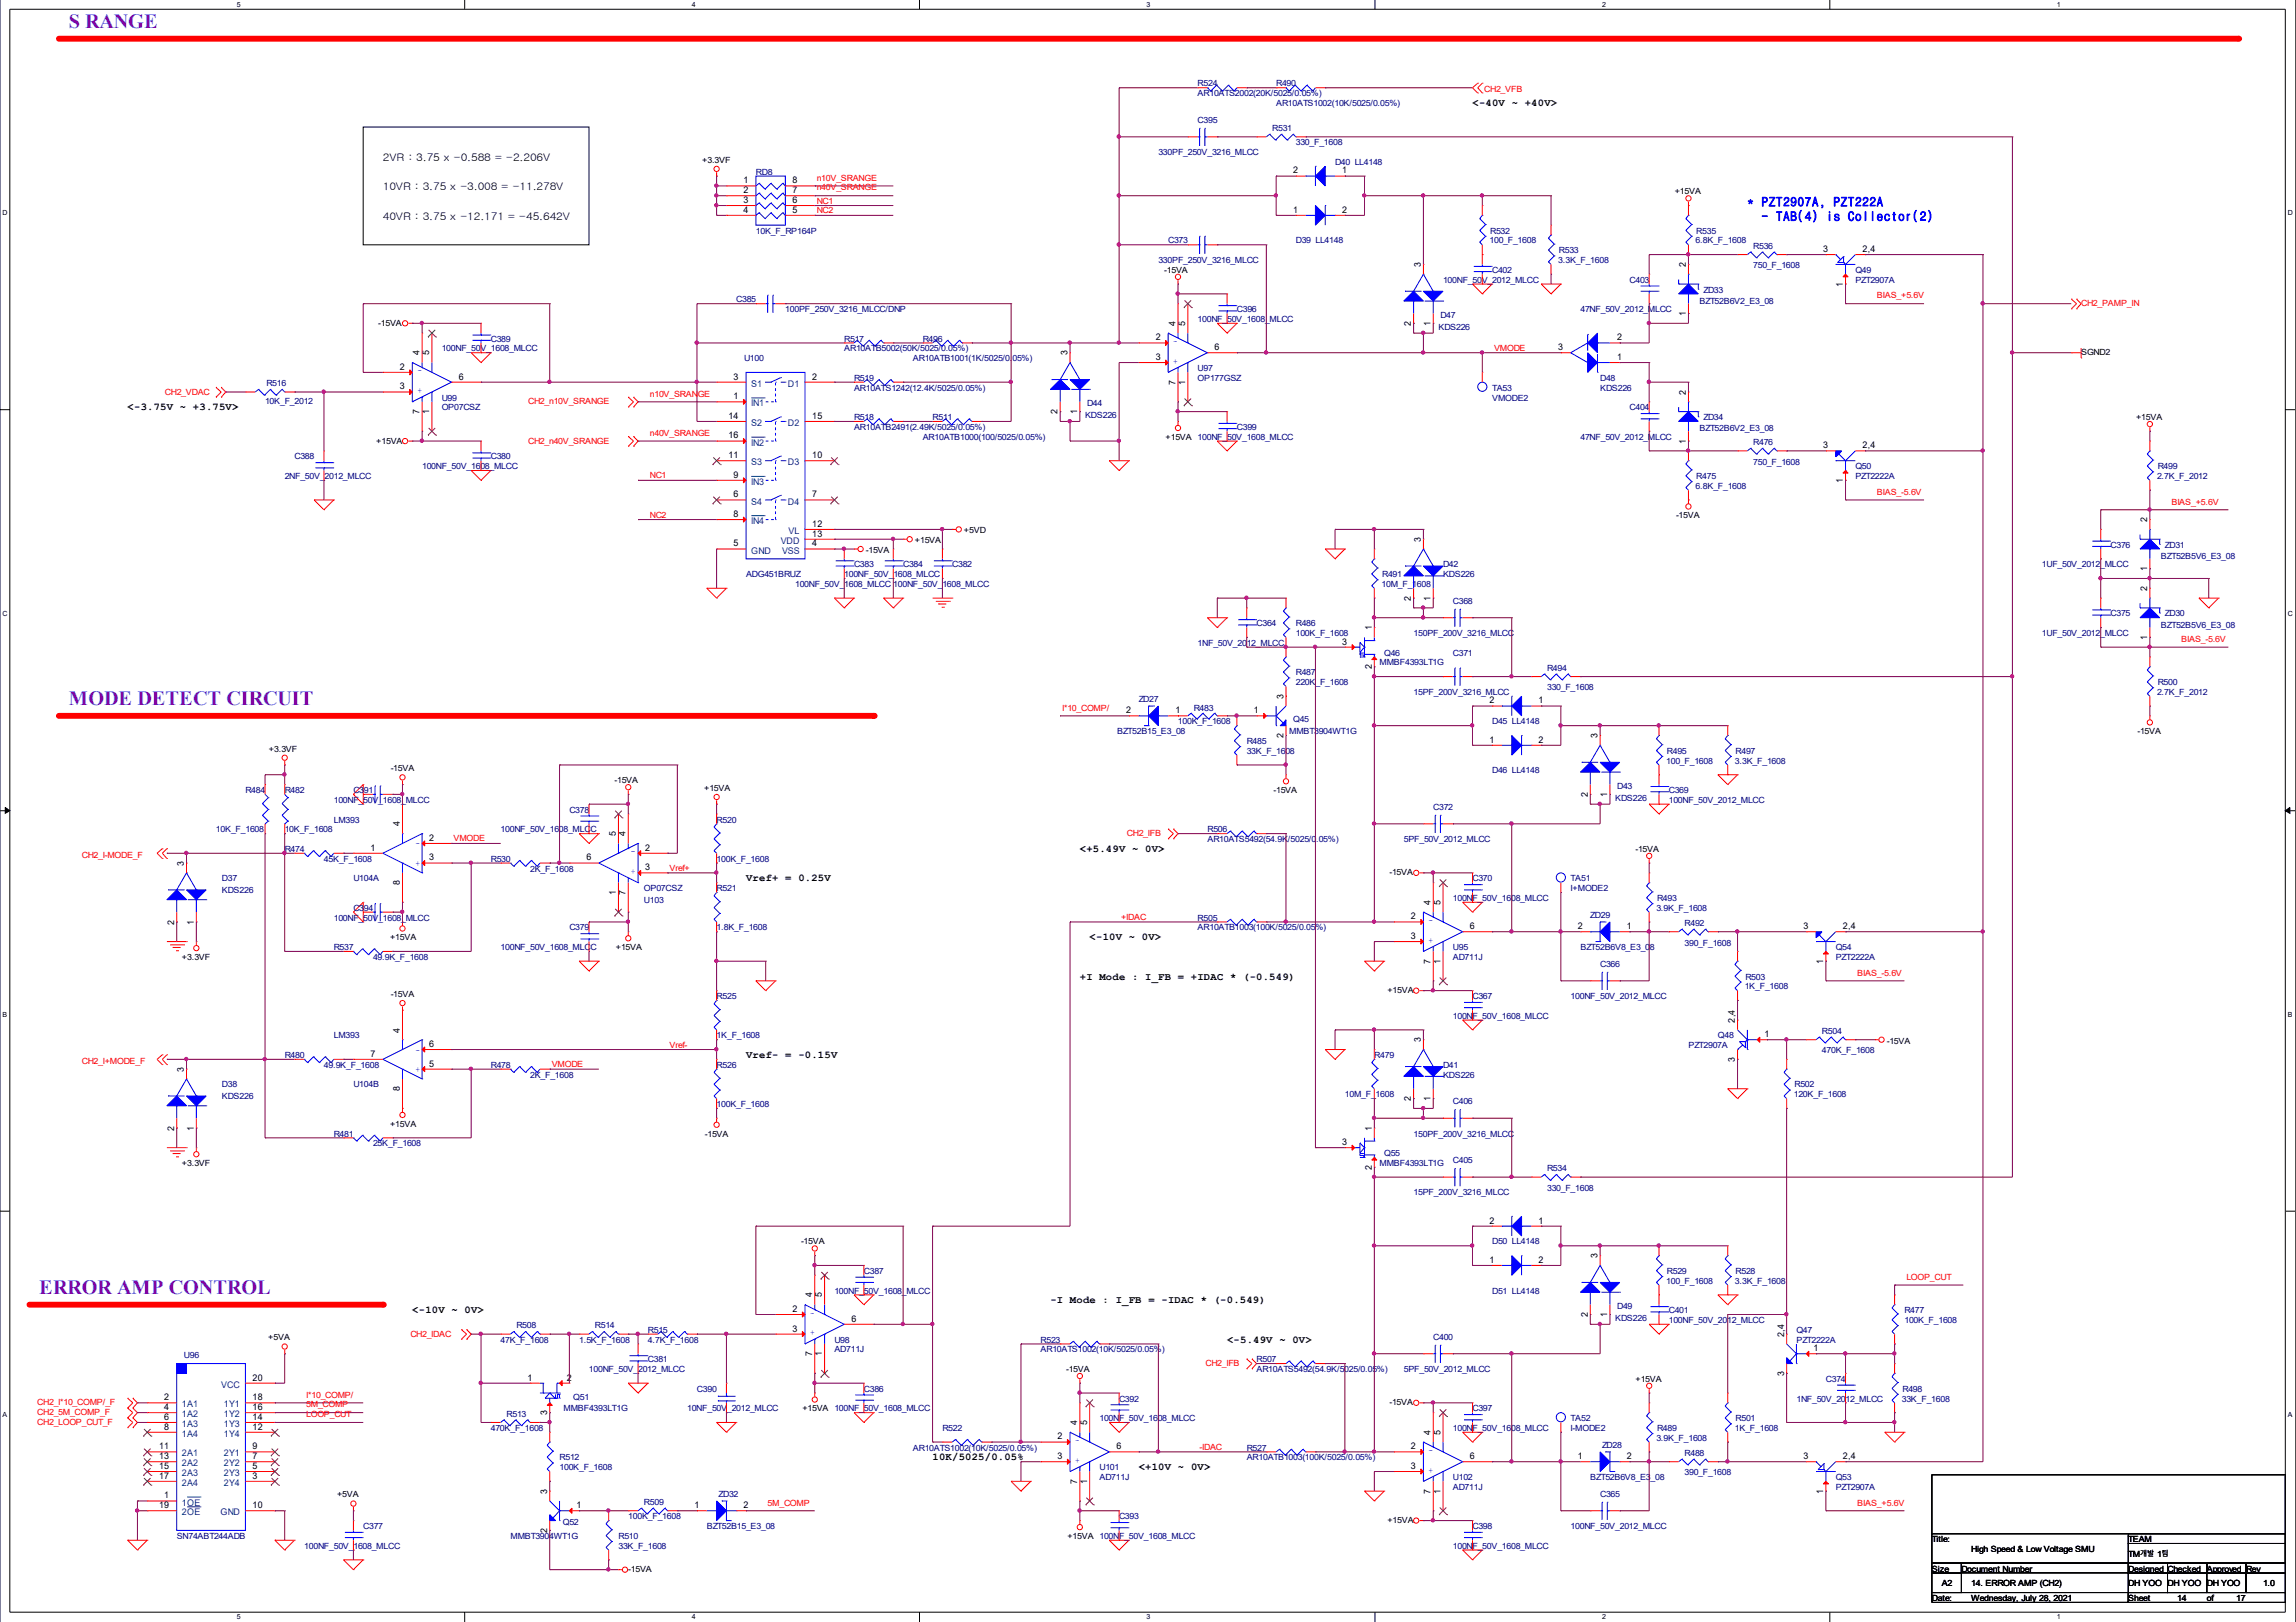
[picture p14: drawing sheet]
<svg xmlns="http://www.w3.org/2000/svg" width="297mm" height="210mm" viewBox="0 0 297 210" stroke-linecap="round" stroke-linejoin="round" font-family="sans-serif">
<defs><g id="words">
<g font-size="2.6" fill="#8000ff">
<text x="8.9" y="3.7">S RANGE</text>
<text x="8.9" y="91.3">MODE DETECT CIRCUIT</text>
<text x="5.1" y="167.5">ERROR AMP CONTROL</text>
</g>
<g font-size="1.6" fill="#00f">
<text x="226.1" y="26.7">* PZT2907A, PZT222A</text>
<text x="227.9" y="28.5">- TAB(4) is Collector(2)</text>
</g>
<g font-size="1.4">
<text x="190.5" y="13.7">&lt;-40V ~ +40V&gt;</text>
<text x="49.5" y="20.8">2VR : 3.75 x -0.588 = -2.206V</text>
<text x="49.5" y="28.4">40VR : 3.75 x -12.171 = -45.642V</text>
<text x="49.5" y="24.6">10VR : 3.75 x -3.008 = -11.278V</text>
<text x="16.5" y="53.1">&lt;-3.75V ~ +3.75V&gt;</text>
<text x="139.7" y="110.3">&lt;+5.49V ~ 0V&gt;</text>
<text x="96.5" y="114.1">Vref+ = 0.25V</text>
<text x="141" y="121.7">&lt;-10V ~ 0V&gt;</text>
<text x="139.7" y="126.8">+I Mode : I_FB = +IDAC * (-0.549)</text>
<text x="96.5" y="136.9">Vref- = -0.15V</text>
<text x="53.3" y="169.9">&lt;-10V ~ 0V&gt;</text>
<text x="135.9" y="168.7">-I Mode : I_FB = -IDAC * (-0.549)</text>
<text x="158.7" y="173.8">&lt;-5.49V ~ 0V&gt;</text>
<text x="120.6" y="189">10K/5025/0.05%</text>
<text x="147.3" y="190.3">&lt;+10V ~ 0V&gt;</text>
</g>
<g font-size="1.2">
<text x="96.2" y="23.7">1</text>
<text x="102.5" y="23.7">8</text>
<text x="167.3" y="22.5">2</text>
<text x="173.7" y="22.5">1</text>
<text x="96.2" y="25">2</text>
<text x="96.2" y="26.3">3</text>
<text x="96.2" y="27.5">4</text>
<text x="102.5" y="27.5">5</text>
<text x="102.5" y="26.3">6</text>
<text x="102.5" y="25">7</text>
<text x="167.3" y="27.5">1</text>
<text x="173.7" y="27.5">2</text>
<text x="183.8" y="34.6" transform="rotate(-90 183.8 34.6)">3</text>
<text x="218.1" y="34.6" transform="rotate(-90 218.1 34.6)">2</text>
<text x="235.9" y="32.6">3</text>
<text x="241" y="32.6">2,4</text>
<text x="218.1" y="40.9" transform="rotate(-90 218.1 40.9)">1</text>
<text x="238.4" y="37.1" transform="rotate(-90 238.4 37.1)">1</text>
<text x="51.7" y="47.9">2</text>
<text x="54.3" y="46" transform="rotate(-90 54.3 46)">4</text>
<text x="55.5" y="46" transform="rotate(-90 55.5 46)">5</text>
<text x="138.1" y="46" transform="rotate(-90 138.1 46)">3</text>
<text x="149.5" y="46.6">3</text>
<text x="149.5" y="44">2</text>
<text x="152.1" y="42.2" transform="rotate(-90 152.1 42.2)">4</text>
<text x="153.3" y="42.2" transform="rotate(-90 153.3 42.2)">5</text>
<text x="157.1" y="45.3">6</text>
<text x="182.5" y="42.2" transform="rotate(-90 182.5 42.2)">2</text>
<text x="185.1" y="42.2" transform="rotate(-90 185.1 42.2)">1</text>
<text x="201.6" y="45.3">3</text>
<text x="209.2" y="44">2</text>
<text x="209.2" y="46.6">1</text>
<text x="51.7" y="50.4">3</text>
<text x="54.3" y="53.6" transform="rotate(-90 54.3 53.6)">7</text>
<text x="55.5" y="53.6" transform="rotate(-90 55.5 53.6)">1</text>
<text x="59.4" y="49.1">6</text>
<text x="94.9" y="49.1">3</text>
<text x="94.9" y="51.7">1</text>
<text x="105.1" y="49.1">2</text>
<text x="136.8" y="53.6" transform="rotate(-90 136.8 53.6)">2</text>
<text x="139.4" y="53.6" transform="rotate(-90 139.4 53.6)">1</text>
<text x="152.1" y="49.8" transform="rotate(-90 152.1 49.8)">7</text>
<text x="153.3" y="49.8" transform="rotate(-90 153.3 49.8)">1</text>
<text x="218.1" y="51.1" transform="rotate(-90 218.1 51.1)">2</text>
<text x="94.2" y="56.7">16</text>
<text x="94.2" y="54.2">14</text>
<text x="94.2" y="59.3">11</text>
<text x="105.1" y="54.2">15</text>
<text x="105.1" y="59.3">10</text>
<text x="218.1" y="57.4" transform="rotate(-90 218.1 57.4)">1</text>
<text x="235.9" y="58">3</text>
<text x="241" y="58">2,4</text>
<text x="94.9" y="61.8">9</text>
<text x="94.9" y="64.4">6</text>
<text x="105.1" y="64.4">7</text>
<text x="238.4" y="62.5" transform="rotate(-90 238.4 62.5)">1</text>
<text x="94.9" y="70.7">5</text>
<text x="94.9" y="66.9">8</text>
<text x="105.1" y="69.4">13</text>
<text x="105.1" y="70.7">4</text>
<text x="105.1" y="68.2">12</text>
<text x="183.8" y="70.1" transform="rotate(-90 183.8 70.1)">3</text>
<text x="277.8" y="67.6" transform="rotate(-90 277.8 67.6)">2</text>
<text x="182.5" y="77.7" transform="rotate(-90 182.5 77.7)">2</text>
<text x="185.1" y="77.7" transform="rotate(-90 185.1 77.7)">1</text>
<text x="277.8" y="76.5" transform="rotate(-90 277.8 76.5)">2</text>
<text x="277.8" y="73.9" transform="rotate(-90 277.8 73.9)">1</text>
<text x="173.7" y="83.4">3</text>
<text x="177.5" y="81.5" transform="rotate(-90 177.5 81.5)">1</text>
<text x="277.8" y="82.8" transform="rotate(-90 277.8 82.8)">1</text>
<text x="177.5" y="86.6" transform="rotate(-90 177.5 86.6)">2</text>
<text x="145.7" y="92.3">2</text>
<text x="152.1" y="92.3">1</text>
<text x="162.2" y="92.3">1</text>
<text x="166" y="95.5" transform="rotate(-90 166 95.5)">2</text>
<text x="166" y="90.4" transform="rotate(-90 166 90.4)">3</text>
<text x="192.7" y="91">2</text>
<text x="199.1" y="91">1</text>
<text x="206.7" y="95.5" transform="rotate(-90 206.7 95.5)">3</text>
<text x="192.7" y="96.1">1</text>
<text x="199.1" y="96.1">2</text>
<text x="51.7" y="106.9" transform="rotate(-90 51.7 106.9)">4</text>
<text x="205.4" y="103.1" transform="rotate(-90 205.4 103.1)">2</text>
<text x="207.9" y="103.1" transform="rotate(-90 207.9 103.1)">1</text>
<text x="23.8" y="112" transform="rotate(-90 23.8 112)">3</text>
<text x="47.9" y="110.1">1</text>
<text x="55.5" y="111.4">3</text>
<text x="55.5" y="108.8">2</text>
<text x="75.9" y="111.4">6</text>
<text x="79.7" y="108.2" transform="rotate(-90 79.7 108.2)">5</text>
<text x="80.9" y="108.2" transform="rotate(-90 80.9 108.2)">4</text>
<text x="83.5" y="112.6">3</text>
<text x="83.5" y="110.1">2</text>
<text x="22.5" y="119.6" transform="rotate(-90 22.5 119.6)">2</text>
<text x="25.1" y="119.6" transform="rotate(-90 25.1 119.6)">1</text>
<text x="51.7" y="114.6" transform="rotate(-90 51.7 114.6)">8</text>
<text x="79.7" y="115.8" transform="rotate(-90 79.7 115.8)">1</text>
<text x="80.9" y="115.8" transform="rotate(-90 80.9 115.8)">7</text>
<text x="182.5" y="119">2</text>
<text x="185.1" y="117.1" transform="rotate(-90 185.1 117.1)">4</text>
<text x="186.4" y="117.1" transform="rotate(-90 186.4 117.1)">5</text>
<text x="182.5" y="121.5">3</text>
<text x="185.1" y="124.7" transform="rotate(-90 185.1 124.7)">7</text>
<text x="186.4" y="124.7" transform="rotate(-90 186.4 124.7)">1</text>
<text x="190.2" y="120.2">6</text>
<text x="204.1" y="120.2">2</text>
<text x="210.5" y="120.2">1</text>
<text x="233.3" y="120.2">3</text>
<text x="235.9" y="124.7" transform="rotate(-90 235.9 124.7)">1</text>
<text x="238.4" y="120.2">2,4</text>
<text x="47.9" y="136.8">7</text>
<text x="51.7" y="133.6" transform="rotate(-90 51.7 133.6)">4</text>
<text x="55.5" y="135.5">6</text>
<text x="183.8" y="134.9" transform="rotate(-90 183.8 134.9)">3</text>
<text x="224.5" y="137.4" transform="rotate(-90 224.5 137.4)">3</text>
<text x="224.5" y="132.3" transform="rotate(-90 224.5 132.3)">2,4</text>
<text x="228.3" y="134.2">1</text>
<text x="23.8" y="138.7" transform="rotate(-90 23.8 138.7)">3</text>
<text x="51.7" y="141.2" transform="rotate(-90 51.7 141.2)">8</text>
<text x="55.5" y="138">5</text>
<text x="182.5" y="142.5" transform="rotate(-90 182.5 142.5)">2</text>
<text x="185.1" y="142.5" transform="rotate(-90 185.1 142.5)">1</text>
<text x="22.5" y="146.3" transform="rotate(-90 22.5 146.3)">2</text>
<text x="25.1" y="146.3" transform="rotate(-90 25.1 146.3)">1</text>
<text x="173.7" y="148.2">3</text>
<text x="177.5" y="146.3" transform="rotate(-90 177.5 146.3)">1</text>
<text x="177.5" y="151.4" transform="rotate(-90 177.5 151.4)">2</text>
<text x="192.7" y="158.3">2</text>
<text x="199.1" y="158.3">1</text>
<text x="105.1" y="167.9" transform="rotate(-90 105.1 167.9)">4</text>
<text x="106.3" y="167.9" transform="rotate(-90 106.3 167.9)">5</text>
<text x="192.7" y="163.4">1</text>
<text x="199.1" y="163.4">2</text>
<text x="206.7" y="162.8" transform="rotate(-90 206.7 162.8)">3</text>
<text x="102.5" y="172.3">3</text>
<text x="102.5" y="169.8">2</text>
<text x="110.2" y="171">6</text>
<text x="205.4" y="170.4" transform="rotate(-90 205.4 170.4)">2</text>
<text x="207.9" y="170.4" transform="rotate(-90 207.9 170.4)">1</text>
<text x="230.8" y="173" transform="rotate(-90 230.8 173)">2,4</text>
<text x="32.7" y="178.7">20</text>
<text x="68.2" y="178.7">1</text>
<text x="73.3" y="178.7">2</text>
<text x="105.1" y="175.5" transform="rotate(-90 105.1 175.5)">7</text>
<text x="106.3" y="175.5" transform="rotate(-90 106.3 175.5)">1</text>
<text x="230.8" y="178.1" transform="rotate(-90 230.8 178.1)">3</text>
<text x="234.6" y="174.9">1</text>
<text x="21.3" y="181.2">2</text>
<text x="21.3" y="182.5">4</text>
<text x="21.3" y="183.7">6</text>
<text x="21.3" y="185">8</text>
<text x="32.7" y="181.2">18</text>
<text x="32.7" y="182.5">16</text>
<text x="32.7" y="183.7">14</text>
<text x="32.7" y="185">12</text>
<text x="70.8" y="183.1" transform="rotate(-90 70.8 183.1)">3</text>
<text x="139.4" y="184.4" transform="rotate(-90 139.4 184.4)">4</text>
<text x="140.6" y="184.4" transform="rotate(-90 140.6 184.4)">5</text>
<text x="185.1" y="185.7" transform="rotate(-90 185.1 185.7)">4</text>
<text x="186.4" y="185.7" transform="rotate(-90 186.4 185.7)">5</text>
<text x="20.6" y="187.6">11</text>
<text x="20.6" y="188.8">13</text>
<text x="20.6" y="190.1">15</text>
<text x="20.6" y="191.4">17</text>
<text x="32.7" y="187.6">9</text>
<text x="32.7" y="188.8">7</text>
<text x="32.7" y="190.1">5</text>
<text x="32.7" y="191.4">3</text>
<text x="136.8" y="188.8">3</text>
<text x="136.8" y="186.3">2</text>
<text x="144.4" y="187.6">6</text>
<text x="182.5" y="190.1">3</text>
<text x="182.5" y="187.6">2</text>
<text x="190.2" y="188.8">6</text>
<text x="204.1" y="188.8">1</text>
<text x="210.5" y="188.8">2</text>
<text x="233.3" y="188.8">3</text>
<text x="238.4" y="188.8">2,4</text>
<text x="20.6" y="195.2">19</text>
<text x="21.3" y="193.9">1</text>
<text x="32.7" y="195.2">10</text>
<text x="70.8" y="193.3" transform="rotate(-90 70.8 193.3)">3</text>
<text x="74.6" y="195.2">1</text>
<text x="89.8" y="195.2">1</text>
<text x="96.2" y="195.2">2</text>
<text x="139.4" y="192" transform="rotate(-90 139.4 192)">7</text>
<text x="140.6" y="192" transform="rotate(-90 140.6 192)">1</text>
<text x="185.1" y="193.3" transform="rotate(-90 185.1 193.3)">7</text>
<text x="186.4" y="193.3" transform="rotate(-90 186.4 193.3)">1</text>
<text x="235.9" y="193.3" transform="rotate(-90 235.9 193.3)">1</text>
<text x="70.8" y="198.4" transform="rotate(-90 70.8 198.4)">2</text>
</g>
<g font-size="1.2" fill="#004080">
<text x="97.2" y="50.1">S1</text>
<text x="97.2" y="52.6">IN1</text>
<text x="101.9" y="50.1">D1</text>
<text x="97.2" y="57.7">IN2</text>
<text x="97.2" y="55.1">S2</text>
<text x="101.9" y="55.1">D2</text>
<text x="97.2" y="60.2">S3</text>
<text x="97.2" y="62.8">IN3</text>
<text x="97.2" y="65.3">S4</text>
<text x="101.9" y="60.2">D3</text>
<text x="101.9" y="65.3">D4</text>
<text x="97.2" y="71.6">GND</text>
<text x="97.2" y="67.8">IN4</text>
<text x="101" y="70.4">VDD</text>
<text x="101.2" y="71.6">VSS</text>
<text x="102" y="69.1">VL</text>
<text x="28.6" y="179.6">VCC</text>
<text x="23.5" y="182.1">1A1</text>
<text x="23.5" y="183.4">1A2</text>
<text x="23.5" y="184.7">1A3</text>
<text x="23.5" y="185.9">1A4</text>
<text x="29" y="182.1">1Y1</text>
<text x="29" y="183.4">1Y2</text>
<text x="29" y="184.7">1Y3</text>
<text x="29" y="185.9">1Y4</text>
<text x="23.5" y="188.5">2A1</text>
<text x="23.5" y="189.8">2A2</text>
<text x="23.5" y="191">2A3</text>
<text x="29" y="188.5">2Y1</text>
<text x="29" y="189.8">2Y2</text>
<text x="29" y="191">2Y3</text>
<text x="23.5" y="194.8">1OE</text>
<text x="23.5" y="192.3">2A4</text>
<text x="23.5" y="196.1">2OE</text>
<text x="28.5" y="196.1">GND</text>
<text x="29" y="192.3">2Y4</text>
</g>
<g font-size="1.1" fill="#000080">
<text x="154.9" y="11.2">R524</text>
<text x="165.1" y="11.2">R490</text>
<text x="154.9" y="15.9">C395</text>
<text x="154.9" y="12.5">AR10ATS2002(20K/5025/0.05%)</text>
<text x="164.6" y="16.9">R531</text>
<text x="165.1" y="13.7">AR10ATS1002(10K/5025/0.05%)</text>
<text x="97.8" y="22.6">RD8</text>
<text x="149.9" y="20.1">330PF_250V_3216_MLCC</text>
<text x="167.6" y="18.8">330_F_1608</text>
<text x="172.7" y="21.4">D40 LL4148</text>
<text x="97.8" y="30.2">10K_F_RP164P</text>
<text x="149.9" y="34.1">330PF_250V_3216_MLCC</text>
<text x="151.1" y="31.5">C373</text>
<text x="167.6" y="31.5">D39 LL4148</text>
<text x="192.7" y="31.5">100_F_1608</text>
<text x="192.8" y="30.2">R532</text>
<text x="193" y="35.3">C402</text>
<text x="201.6" y="34.1">3.3K_F_1608</text>
<text x="201.7" y="32.8">R533</text>
<text x="219.4" y="31.5">6.8K_F_1608</text>
<text x="219.5" y="30.2">R535</text>
<text x="226.8" y="32.2">R536</text>
<text x="226.8" y="34.7">750_F_1608</text>
<text x="240" y="35.3">Q49</text>
<text x="95.2" y="39.1">C385</text>
<text x="101.6" y="40.4">100PF_250V_3216_MLCC/DNP</text>
<text x="154.9" y="41.7">100NF_50V_1608_MLCC</text>
<text x="160" y="40.4">C396</text>
<text x="186.4" y="41.2">D47</text>
<text x="186.7" y="36.6">100NF_50V_2012_MLCC</text>
<text x="204.5" y="40.4">47NF_50V_2012_MLCC</text>
<text x="210.8" y="36.6">C403</text>
<text x="219.9" y="39.3">BZT52B6V2_E3_08</text>
<text x="220.4" y="37.9">ZD33</text>
<text x="240" y="36.6">PZT2907A</text>
<text x="57.1" y="45.5">100NF_50V_1608_MLCC</text>
<text x="63.5" y="44.2">C389</text>
<text x="96.3" y="46.8">U100</text>
<text x="109.2" y="44.2">R517</text>
<text x="109.2" y="45.5">AR10ATB5002(50K/5025/0.05%)</text>
<text x="118.1" y="46.8">AR10ATB1001(1K/5025/0.05%)</text>
<text x="119.4" y="44.2">R496</text>
<text x="186.1" y="42.7">KDS226</text>
<text x="34.3" y="52.3">10K_F_2012</text>
<text x="34.5" y="50">R516</text>
<text x="57.1" y="51.8">U99</text>
<text x="57.1" y="53.1">OP07CSZ</text>
<text x="110.5" y="49.3">R519</text>
<text x="110.5" y="50.6">AR10ATS1242(12.4K/5025/0.05%)</text>
<text x="140.6" y="52.6">D44</text>
<text x="154.9" y="48">U97</text>
<text x="154.9" y="49.3">OP177GSZ</text>
<text x="193" y="50.6">TA53</text>
<text x="193" y="51.8">VMODE2</text>
<text x="207" y="49.3">D48</text>
<text x="207" y="50.6">KDS226</text>
<text x="210.8" y="53.1">C404</text>
<text x="38.1" y="59.5">C388</text>
<text x="63.5" y="59.5">C380</text>
<text x="110.5" y="54.4">R518</text>
<text x="110.5" y="55.6">AR10ATB2491(2.49K/5025/0.05%)</text>
<text x="119.4" y="56.9">AR10ATB1000(100/5025/0.05%)</text>
<text x="120.6" y="54.4">R511</text>
<text x="140.4" y="54.1">KDS226</text>
<text x="160" y="55.6">C399</text>
<text x="204.5" y="56.9">47NF_50V_2012_MLCC</text>
<text x="219.9" y="55.8">BZT52B6V2_E3_08</text>
<text x="220.4" y="54.4">ZD34</text>
<text x="226.8" y="57.6">R476</text>
<text x="36.8" y="62">2NF_50V_2012_MLCC</text>
<text x="54.6" y="60.7">100NF_50V_1608_MLCC</text>
<text x="219.4" y="63.3">6.8K_F_1608</text>
<text x="219.5" y="62">R475</text>
<text x="226.8" y="60.1">750_F_1608</text>
<text x="240" y="60.7">Q50</text>
<text x="240" y="62">PZT2222A</text>
<text x="279.1" y="62">2.7K_F_2012</text>
<text x="279.1" y="60.7">R499</text>
<text x="273" y="70.9">C376</text>
<text x="280.1" y="70.9">ZD31</text>
<text x="96.5" y="74.7">ADG451BRUZ</text>
<text x="102.9" y="76">100NF_50V_1608_MLCC</text>
<text x="109.2" y="74.7">100NF_50V_1608_MLCC</text>
<text x="110.5" y="73.4">C383</text>
<text x="115.6" y="76">100NF_50V_1608_MLCC</text>
<text x="116.8" y="73.4">C384</text>
<text x="123.2" y="73.4">C382</text>
<text x="178.7" y="76">10M_F_1608</text>
<text x="178.8" y="74.7">R491</text>
<text x="186.7" y="73.4">D42</text>
<text x="186.7" y="74.7">KDS226</text>
<text x="264.2" y="73.4">1UF_50V_2012_MLCC</text>
<text x="279.6" y="72.3">BZT52B5V6_E3_08</text>
<text x="154.9" y="83.6">1NF_50V_2012_MLCC</text>
<text x="162.6" y="81">C364</text>
<text x="167.6" y="81">R486</text>
<text x="167.6" y="82.3">100K_F_1608</text>
<text x="182.9" y="82.3">150PF_200V_3216_MLCC</text>
<text x="188" y="78.2">C368</text>
<text x="264.2" y="82.3">1UF_50V_2012_MLCC</text>
<text x="273" y="79.8">C375</text>
<text x="279.6" y="81.2">BZT52B5V6_E3_08</text>
<text x="280.1" y="79.8">ZD30</text>
<text x="167.6" y="87.4">R487</text>
<text x="167.6" y="88.7">220K_F_1608</text>
<text x="178.5" y="86.1">MMBF4393LT1G</text>
<text x="179.1" y="84.9">Q46</text>
<text x="182.9" y="89.9">15PF_200V_3216_MLCC</text>
<text x="188" y="84.9">C371</text>
<text x="200.2" y="86.8">R494</text>
<text x="200.2" y="89.3">330_F_1608</text>
<text x="279.1" y="89.9">2.7K_F_2012</text>
<text x="279.1" y="88.7">R500</text>
<text x="144.5" y="95">BZT52B15_E3_08</text>
<text x="147.3" y="90.9">ZD27</text>
<text x="152.4" y="93.7">100K_F_1608</text>
<text x="154.4" y="92">R483</text>
<text x="166.8" y="95">MMBT3904WT1G</text>
<text x="167.3" y="93.5">Q45</text>
<text x="193" y="93.7">D45 LL4148</text>
<text x="161.3" y="96.3">R485</text>
<text x="161.3" y="97.6">33K_F_1608</text>
<text x="193" y="100.1">D46 LL4148</text>
<text x="215.6" y="98.8">100_F_1608</text>
<text x="215.6" y="97.6">R495</text>
<text x="224.5" y="98.8">3.3K_F_1608</text>
<text x="224.5" y="97.6">R497</text>
<text x="27.9" y="107.7">10K_F_1608</text>
<text x="31.7" y="102.6">R484</text>
<text x="36.8" y="102.6">R482</text>
<text x="36.8" y="107.7">10K_F_1608</text>
<text x="43.2" y="106.4">LM393</text>
<text x="43.2" y="103.9">100NF_50V_1608_MLCC</text>
<text x="45.7" y="102.6">C391</text>
<text x="64.8" y="107.7">100NF_50V_1608_MLCC</text>
<text x="73.7" y="105.2">C378</text>
<text x="92.7" y="106.4">R520</text>
<text x="156.2" y="107.7">R506</text>
<text x="185.4" y="104.8">C372</text>
<text x="209" y="103.6">KDS226</text>
<text x="209.2" y="102.1">D43</text>
<text x="215.9" y="102.6">C369</text>
<text x="215.9" y="103.9">100NF_50V_2012_MLCC</text>
<text x="36.8" y="110.3">R474</text>
<text x="41.9" y="111.5">45K_F_1608</text>
<text x="63.5" y="111.5">R530</text>
<text x="68.6" y="112.8">2K_F_1608</text>
<text x="92.7" y="111.5">100K_F_1608</text>
<text x="156.2" y="109">AR10ATS5492(54.9K/5025/0.05%)</text>
<text x="181.6" y="109">5PF_50V_2012_MLCC</text>
<text x="28.7" y="114.1">D37</text>
<text x="28.7" y="115.6">KDS226</text>
<text x="43.2" y="119.1">100NF_50V_1608_MLCC</text>
<text x="45.7" y="117.9">C394</text>
<text x="45.7" y="114.1">U104A</text>
<text x="83.3" y="116.9">U103</text>
<text x="83.3" y="115.3">OP07CSZ</text>
<text x="92.7" y="115.3">R521</text>
<text x="154.9" y="119.1">R505</text>
<text x="188" y="116.6">100NF_50V_1608_MLCC</text>
<text x="190.5" y="114.1">C370</text>
<text x="203.2" y="114.1">TA51</text>
<text x="203.2" y="115.3">I+MODE2</text>
<text x="205.7" y="118.8">ZD29</text>
<text x="214.3" y="117.9">3.9K_F_1608</text>
<text x="214.4" y="116.6">R493</text>
<text x="217.9" y="119.8">R492</text>
<text x="43.2" y="123">R537</text>
<text x="48.3" y="124.2">49.9K_F_1608</text>
<text x="64.8" y="123">100NF_50V_1608_MLCC</text>
<text x="73.7" y="120.4">C379</text>
<text x="92.7" y="120.4">1.8K_F_1608</text>
<text x="154.9" y="120.4">AR10ATB1003(100K/5025/0.05%)</text>
<text x="188" y="123">U95</text>
<text x="188" y="124.2">AD711J</text>
<text x="204.5" y="123">BZT52B6V8_E3_08</text>
<text x="207" y="125.2">C366</text>
<text x="217.9" y="122.4">390_F_1608</text>
<text x="237.5" y="123">Q54</text>
<text x="237.5" y="124.2">PZT2222A</text>
<text x="92.7" y="129.3">R525</text>
<text x="188" y="131.8">100NF_50V_1608_MLCC</text>
<text x="190.5" y="129.3">C367</text>
<text x="203.2" y="129.3">100NF_50V_2012_MLCC</text>
<text x="225.7" y="128">1K_F_1608</text>
<text x="225.8" y="126.8">R503</text>
<text x="36.8" y="136.9">R480</text>
<text x="43.2" y="134.4">LM393</text>
<text x="92.7" y="134.4">1K_F_1608</text>
<text x="177.8" y="136.9">R479</text>
<text x="218.4" y="135.7">PZT2907A</text>
<text x="222.2" y="134.4">Q48</text>
<text x="235.7" y="133.8">R504</text>
<text x="235.7" y="136.3">470K_F_1608</text>
<text x="28.7" y="140.7">D38</text>
<text x="28.7" y="142.3">KDS226</text>
<text x="41.9" y="138.2">49.9K_F_1608</text>
<text x="45.7" y="140.7">U104B</text>
<text x="63.5" y="138.2">R478</text>
<text x="68.6" y="139.5">2K_F_1608</text>
<text x="92.7" y="138.2">R526</text>
<text x="92.7" y="143.3">100K_F_1608</text>
<text x="174" y="142">10M_F_1608</text>
<text x="186.7" y="138.2">D41</text>
<text x="186.7" y="139.5">KDS226</text>
<text x="188" y="142.9">C406</text>
<text x="232.1" y="142">120K_F_1608</text>
<text x="232.2" y="140.7">R502</text>
<text x="43.2" y="147.1">R481</text>
<text x="48.3" y="148.4">25K_F_1608</text>
<text x="179.1" y="149.6">Q55</text>
<text x="182.9" y="147.1">150PF_200V_3216_MLCC</text>
<text x="178.5" y="150.9">MMBF4393LT1G</text>
<text x="182.9" y="154.7">15PF_200V_3216_MLCC</text>
<text x="188" y="150.6">C405</text>
<text x="200.2" y="151.6">R534</text>
<text x="200.2" y="154.1">330_F_1608</text>
<text x="193" y="161.1">D50 LL4148</text>
<text x="107.9" y="167.4">100NF_50V_1608_MLCC</text>
<text x="111.8" y="164.9">C387</text>
<text x="193" y="167.4">D51 LL4148</text>
<text x="215.6" y="166.1">100_F_1608</text>
<text x="215.6" y="164.9">R529</text>
<text x="224.5" y="166.1">3.3K_F_1608</text>
<text x="224.5" y="164.9">R528</text>
<text x="64.8" y="173.8">47K_F_1608</text>
<text x="66.8" y="171.9">R508</text>
<text x="74.9" y="173.8">1.5K_F_1608</text>
<text x="77" y="171.9">R514</text>
<text x="83.8" y="172.5">R515</text>
<text x="83.8" y="173.8">4.7K_F_1608</text>
<text x="107.9" y="173.8">U98</text>
<text x="134.6" y="173.8">R523</text>
<text x="185.4" y="173.4">C400</text>
<text x="209" y="171">KDS226</text>
<text x="209.2" y="169.4">D49</text>
<text x="215.9" y="169.9">C401</text>
<text x="215.9" y="171.2">100NF_50V_2012_MLCC</text>
<text x="232.4" y="172.5">Q47</text>
<text x="232.4" y="173.8">PZT2222A</text>
<text x="246.4" y="169.9">R477</text>
<text x="246.4" y="171.2">100K_F_1608</text>
<text x="23.8" y="175.8">U96</text>
<text x="76.2" y="177.6">100NF_50V_2012_MLCC</text>
<text x="83.8" y="176.3">C381</text>
<text x="107.9" y="175">AD711J</text>
<text x="134.6" y="175">AR10ATS1002(10K/5025/0.05%)</text>
<text x="162.6" y="176.3">R507</text>
<text x="162.6" y="177.6">AR10ATS5492(54.9K/5025/0.05%)</text>
<text x="181.6" y="177.6">5PF_50V_2012_MLCC</text>
<text x="236.2" y="178.8">C374</text>
<text x="63.5" y="185.2">470K_F_1608</text>
<text x="65.5" y="183.3">R513</text>
<text x="72.9" y="182.6">MMBF4393LT1G</text>
<text x="74.2" y="181.1">Q51</text>
<text x="88.9" y="182.6">10NF_50V_2012_MLCC</text>
<text x="90.2" y="180.1">C390</text>
<text x="111.8" y="180.1">C386</text>
<text x="121.9" y="185.2">R522</text>
<text x="142.2" y="183.9">100NF_50V_1608_MLCC</text>
<text x="144.8" y="181.4">C392</text>
<text x="188" y="185.2">100NF_50V_1608_MLCC</text>
<text x="190.5" y="182.6">C397</text>
<text x="203.2" y="183.9">TA52</text>
<text x="203.2" y="185.2">I-MODE2</text>
<text x="214.4" y="185.2">R489</text>
<text x="224.5" y="185.2">1K_F_1608</text>
<text x="224.5" y="183.9">R501</text>
<text x="232.4" y="181.4">1NF_50V_2012_MLCC</text>
<text x="246" y="181.4">33K_F_1608</text>
<text x="246.1" y="180.1">R498</text>
<text x="72.4" y="189">R512</text>
<text x="72.4" y="190.3">100K_F_1608</text>
<text x="118.1" y="187.7">AR10ATS1002(10K/5025/0.05%)</text>
<text x="142.2" y="190.3">U101</text>
<text x="142.2" y="191.5">AD711J</text>
<text x="161.3" y="187.7">R527</text>
<text x="161.3" y="189">AR10ATB1003(100K/5025/0.05%)</text>
<text x="188" y="191.5">U102</text>
<text x="205.7" y="191.5">BZT52B6V8_E3_08</text>
<text x="207.3" y="187.4">ZD28</text>
<text x="214.3" y="186.5">3.9K_F_1608</text>
<text x="217.9" y="188.4">R488</text>
<text x="217.9" y="190.9">390_F_1608</text>
<text x="237.5" y="191.5">Q53</text>
<text x="47" y="197.9">C377</text>
<text x="72.8" y="197.3">Q52</text>
<text x="81.3" y="196.6">100K_F_1608</text>
<text x="83.3" y="194.7">R509</text>
<text x="91.4" y="197.9">BZT52B15_E3_08</text>
<text x="93" y="193.7">ZD32</text>
<text x="144.8" y="196.6">C393</text>
<text x="188" y="192.8">AD711J</text>
<text x="190.5" y="197.9">C398</text>
<text x="203.2" y="197.9">100NF_50V_2012_MLCC</text>
<text x="207" y="193.7">C365</text>
<text x="237.5" y="192.8">PZT2907A</text>
<text x="22.9" y="199.2">SN74ABT244ADB</text>
<text x="39.4" y="200.4">100NF_50V_1608_MLCC</text>
<text x="66" y="199.2">MMBT3904WT1G</text>
<text x="80" y="199.2">R510</text>
<text x="80" y="200.4">33K_F_1608</text>
<text x="188" y="200.4">100NF_50V_1608_MLCC</text>
</g>
<g font-size="1.1" fill="#f00">
<text x="192" y="11.9">CH2_VFB</text>
<text x="105.7" y="23.4">n10V_SRANGE</text>
<text x="105.7" y="24.7">n40V_SRANGE</text>
<text x="105.7" y="26.3">NC1</text>
<text x="105.7" y="27.6">NC2</text>
<text x="242.8" y="38.6">BIAS_+5.6V</text>
<text x="269.2" y="39.6">CH2_PAMP_IN</text>
<text x="193.3" y="45.4">VMODE</text>
<text x="21.3" y="51.1">CH2_VDAC</text>
<text x="68.3" y="52.3">CH2_n10V_SRANGE</text>
<text x="84.1" y="51.3">n10V_SRANGE</text>
<text x="68.3" y="57.4">CH2_n40V_SRANGE</text>
<text x="84.1" y="56.4">n40V_SRANGE</text>
<text x="84.1" y="61.9">NC1</text>
<text x="242.8" y="64">BIAS_-5.6V</text>
<text x="280.9" y="65.3">BIAS_+5.6V</text>
<text x="84.1" y="67">NC2</text>
<text x="282.2" y="83.1">BIAS_-5.6V</text>
<text x="137.4" y="92">I*10_COMP/</text>
<text x="10.6" y="111">CH2_I-MODE_F</text>
<text x="58.7" y="108.9">VMODE</text>
<text x="86.6" y="112.7">Vref+</text>
<text x="145.8" y="108.2">CH2_IFB</text>
<text x="145" y="119.1">+IDAC</text>
<text x="240.3" y="126.3">BIAS_-5.6V</text>
<text x="10.6" y="137.7">CH2_I+MODE_F</text>
<text x="86.6" y="135.6">Vref-</text>
<text x="71.4" y="138.1">VMODE</text>
<text x="246.6" y="165.6">LOOP_CUT</text>
<text x="53.1" y="173">CH2_IDAC</text>
<text x="156" y="176.8">CH2_IFB</text>
<text x="4.8" y="181.9">CH2_I*10_COMP/_F</text>
<text x="4.8" y="183.1">CH2_5M_COMP_F</text>
<text x="4.8" y="184.4">CH2_LOOP_CUT_F</text>
<text x="39.6" y="180.9">I*10_COMP/</text>
<text x="39.6" y="182.1">5M_COMP</text>
<text x="39.6" y="183.4">LOOP_CUT</text>
<text x="155.2" y="187.6">-IDAC</text>
<text x="99.3" y="194.8">5M_COMP</text>
<text x="240.3" y="194.8">BIAS_+5.6V</text>
</g>
<g font-size="1.1">
<text x="90.8" y="21.1">+3.3VF</text>
<text x="216.7" y="25.2">+15VA</text>
<text x="150.6" y="35.3">-15VA</text>
<text x="48.9" y="42.2">-15VA</text>
<text x="269.2" y="46">SGND2</text>
<text x="48.7" y="57.4">+15VA</text>
<text x="150.8" y="56.9">+15VA 100NF_50V_1608_MLCC</text>
<text x="276.4" y="54.4">+15VA</text>
<text x="112" y="71.6">-15VA</text>
<text x="118.4" y="70.3">+15VA</text>
<text x="124.7" y="69">+5VD</text>
<text x="216.8" y="67.1">-15VA</text>
<text x="276.5" y="95">-15VA</text>
<text x="34.8" y="97.3">+3.3VF</text>
<text x="50.5" y="99.8">-15VA</text>
<text x="79.5" y="101.4">-15VA</text>
<text x="91.1" y="102.4">+15VA</text>
<text x="164.8" y="102.6">-15VA</text>
<text x="179.7" y="113.3">-15VA</text>
<text x="211.6" y="110.3">-15VA</text>
<text x="23.5" y="124.2">+3.3VF</text>
<text x="50.5" y="121.7">+15VA</text>
<text x="79.7" y="123">+15VA</text>
<text x="50.5" y="129">-15VA</text>
<text x="179.5" y="128.5">+15VA</text>
<text x="244.1" y="135.1">-15VA</text>
<text x="50.5" y="145.8">+15VA</text>
<text x="91.2" y="147.1">-15VA</text>
<text x="23.5" y="150.9">+3.3VF</text>
<text x="103.6" y="161.1">-15VA</text>
<text x="34.7" y="173.4">+5VA</text>
<text x="137.9" y="177.6">-15VA</text>
<text x="211.6" y="178.8">+15VA</text>
<text x="103.8" y="182.6">+15VA 100NF_50V_1608_MLCC</text>
<text x="179.7" y="181.9">-15VA</text>
<text x="43.6" y="193.7">+5VA</text>
<text x="179.5" y="197.1">+15VA</text>
<text x="81.3" y="203.5">-15VA</text>
<text x="138.1" y="199.2">+15VA 100NF_50V_1608_MLCC</text>
<text x="249.9" y="199.6">Title:</text>
<text x="249.9" y="203.4">Size</text>
<text x="253.7" y="203.4">Document Number</text>
<text x="255" y="200.8">High Speed &amp; Low Voltage SMU</text>
<text x="275.3" y="203.4">Designed Checked Approved Rev</text>
<text x="275.3" y="199.6">TEAM</text>
<text x="275.3" y="201.4">TM</text>
<text x="279.1" y="201.4">1</text>
<text x="249.9" y="207.2">Date:</text>
<text x="251.2" y="205.2">A2</text>
<text x="255" y="205.2">14. ERROR AMP (CH2)</text>
<text x="255" y="207.2">Wednesday, July 28, 2021</text>
<text x="275.3" y="207.2">Sheet</text>
<text x="275.3" y="205.2">DH YOO</text>
<text x="280.4" y="205.2">DH YOO</text>
<text x="281.7" y="207.2">14</text>
<text x="285.5" y="207.2">of</text>
<text x="285.5" y="205.2">DH YOO</text>
<text x="289.3" y="207.2">17</text>
<text x="292.8" y="205.2">1.0</text>
</g>
<g font-size="1.1" fill="#00f">
<text x="54.6" y="47.7" transform="rotate(-180 54.6 47.7)">-</text>
<text x="152.4" y="46.4" transform="rotate(-180 152.4 46.4)">+</text>
<text x="152.4" y="43.9" transform="rotate(-180 152.4 43.9)">-</text>
<text x="54.6" y="50.2" transform="rotate(-180 54.6 50.2)">+</text>
<text x="54.4" y="108.9" transform="rotate(-180 54.4 108.9)">-</text>
<text x="54.4" y="111.4" transform="rotate(-180 54.4 111.4)">+</text>
<text x="82.2" y="112.5" transform="rotate(-180 82.2 112.5)">+</text>
<text x="82.2" y="109.9" transform="rotate(-180 82.2 109.9)">-</text>
<text x="185.4" y="118.8" transform="rotate(-180 185.4 118.8)">-</text>
<text x="185.4" y="121.3" transform="rotate(-180 185.4 121.3)">+</text>
<text x="54.4" y="135.6" transform="rotate(-180 54.4 135.6)">-</text>
<text x="54.4" y="138.1" transform="rotate(-180 54.4 138.1)">+</text>
<text x="105.4" y="172.1" transform="rotate(-180 105.4 172.1)">+</text>
<text x="105.4" y="169.6" transform="rotate(-180 105.4 169.6)">-</text>
<text x="139.7" y="188.7" transform="rotate(-180 139.7 188.7)">+</text>
<text x="139.7" y="186.1" transform="rotate(-180 139.7 186.1)">-</text>
<text x="185.4" y="189.9" transform="rotate(-180 185.4 189.9)">+</text>
<text x="185.4" y="187.4" transform="rotate(-180 185.4 187.4)">-</text>
</g>
<g font-size=".9">
<text x="30.6" y=".9">5</text>
<text x="89.5" y=".9">4</text>
<text x="148.3" y=".9">3</text>
<text x="207.3" y=".9">2</text>
<text x="266.1" y=".9">1</text>
<text x=".3" y="27.9">D</text>
<text x="296" y="27.9">D</text>
<text x=".3" y="79.7">C</text>
<text x="296" y="79.7">C</text>
<text x=".3" y="131.6">B</text>
<text x="296" y="131.6">B</text>
<text x=".3" y="183.4">A</text>
<text x="296" y="183.4">A</text>
<text x="276.9" y="201.4">개발</text>
<text x="279.7" y="201.4">팀</text>
<text x="30.6" y="209.6">5</text>
<text x="89.5" y="209.6">4</text>
<text x="148.3" y="209.6">3</text>
<text x="207.3" y="209.6">2</text>
<text x="266.1" y="209.6">1</text>
</g>
</g></defs>
<path d="M0 -.1v210M296.9 -.1v210M1.3 1.2h294.4v207.4h-294.4z" fill="none" stroke="#000" stroke-width=".13"/>
<g fill="#fff">
<path d="M30.6 .1h.4v.9h-.4z"/>
<path d="M30.6 208.8h.4v.9h-.4z"/>
</g>
<path d="M60.1 -.1v1.3M60.1 208.6v1.3" fill="none" stroke="#000" stroke-width=".13"/>
<g fill="#fff">
<path d="M89.5 .1h.3v.9h-.3z"/>
<path d="M89.5 208.8h.3v.9h-.3z"/>
</g>
<path d="M119 -.1v1.3M119 208.6v1.3" fill="none" stroke="#000" stroke-width=".13"/>
<g fill="#fff">
<path d="M148.3 .1h.4v.9h-.4z"/>
<path d="M148.3 208.8h.4v.9h-.4z"/>
</g>
<path d="M177.9 -.1v1.3M177.9 208.6v1.3" fill="none" stroke="#000" stroke-width=".13"/>
<g fill="#fff">
<path d="M207.3 .1h.3v.9h-.3z"/>
<path d="M207.3 208.8h.3v.9h-.3z"/>
</g>
<path d="M236.7 -.1v1.3M236.7 208.6v1.3" fill="none" stroke="#000" stroke-width=".13"/>
<g fill="#fff">
<path d="M266.1 .1h.3v.9h-.3z"/>
<path d="M266.1 208.8h.3v.9h-.3z"/>
<path d="M.3 27.1h.5v.9h-.5z"/>
<path d="M296 27.1h.5v.9h-.5z"/>
<path d="M.3 78.9h.5v1h-.5z"/>
<path d="M296 78.9h.5v1h-.5z"/>
</g>
<path d="M0 53h1.3M295.7 53h1.2" fill="none" stroke="#000" stroke-width=".13"/>
<g fill="#fff">
<path d="M.3 130.8h.5v1h-.5z"/>
<path d="M296 130.8h.4v1h-.4z"/>
</g>
<path d="M0 104.9h1.3M295.7 104.9h1.2" fill="none" stroke="#000" stroke-width=".13"/>
<path d="M.7 104.5l.6 .4-.6 .4zM295.7 104.9l.5-.4v.8z" fill="#000" stroke="#000" stroke-width=".13"/>
<g fill="#fff">
<path d="M.3 182.6h.5v1h-.5z"/>
<path d="M296 182.6h.5v1h-.5z"/>
</g>
<path d="M47 16.4h29.2v15.3h-29.2zM0 156.7h1.3M295.7 156.7h1.2" fill="none" stroke="#000" stroke-width=".13"/>
<path d="M7.6 5h282" fill="none" stroke="#f00" stroke-width=".76"/>
<circle cx="289.6" cy="5" r=".38" fill="#f00"/>
<path d="M7.6 92.6h105.4" fill="none" stroke="#f00" stroke-width=".76"/>
<circle cx="113" cy="92.6" r=".38" fill="#f00"/>
<path d="M3.8 168.8h45.7" fill="none" stroke="#f00" stroke-width=".76"/>
<circle cx="49.5" cy="168.8" r=".38" fill="#f00"/>
<g fill="none" stroke="#f00" stroke-width=".13">
<path d="M153.7 17.7h.1M153.7 17.7h1.2M154.9 11.4h.1M154.9 11.4h1.3M156.2 17.7h1.3M157.5 17.7h.1M160 11.4h1.3M161.3 11.4h.1M162.6 17.7h.1M162.6 17.7h1.2M165.1 11.4h.1M165.1 11.4h1.3"/>
<path d="M167.6 17.7h1.3M168.9 17.7h.1M170.2 11.4h1.2M171.4 11.4h.1M191.2 10.8h.1M191.2 12h.1M191.2 10.8l-.7 .6 .7 .6M191.8 12h.1M191.8 10.8h.1M191.8 10.8l-.6 .6 .6 .6M92.7 22.8h.1M92.7 22.3v.5"/>
<path d="M94 24.1h.1M94 25.3h.1M94 26.6h.1M94 27.9h.1M94 24.1h3.8M94 25.3h3.8M94 26.6h3.8M94 27.9h3.8M101.6 24.1h3.8M101.6 25.3h3.8M101.6 26.6h3.8M101.6 27.9h3.8"/>
<path d="M105.4 27.9h.1M105.4 26.6h.1M105.4 25.3h.1M105.4 24.1h.1M152.4 36.8h.1M152.4 39.3h.1M152.4 36.3v.5M152.4 39.3v3.8M153.7 31.7h.1M153.7 39.3h.1M153.7 31.7h1.2M153.7 39.3v3.8"/>
<path d="M156.2 31.7h1.3M157.5 31.7h.1M158.7 38h.1M158.7 38v1.3M167.6 27.9h.1M167.6 22.8h.1M167.6 27.9h1.3M167.6 22.8h1.3M172.7 27.9h1.3M172.7 22.8h1.3M174 27.9h.1M174 22.8h.1"/>
<path d="M184.1 34.2h.1M184.1 34.2v1.3M190.5 36.8h.1M190.5 36.8h2.5M190.5 36.8l1.3 1.2M191.8 38h.1M191.8 32.9h.1M191.8 36.8h.1M191.8 26.6h.1M191.8 26.6v1.3M191.8 31.7v2.5M191.8 35.5v1.3"/>
<path d="M193 36.8h.1M193 36.8l-1.2 1.2M199.4 36.8h.1M199.4 36.8h2.5M199.4 36.8l1.3 1.2M200.7 38h.1M200.7 35.5h.1M200.7 29.1h.1M200.7 29.1v1.3M200.7 34.2v1.3M201.9 36.8h.1M201.9 36.8l-1.2 1.2"/>
<path d="M213.4 35.5h.1M213.4 39.3h.1M213.4 35.5v1.3M213.4 38v1.3M218.4 26.6h.1M218.4 34.2h.1M218.4 32.9h.1M218.4 26.1v1.8M218.4 31.7v1.2M218.4 34.2v1.3M218.4 39.3v1.3M236.2 32.9h.1"/>
<path d="M236.2 32.9h1.3M238.8 36.8h.1M238.8 35.5v1.3M240 32.9h1.3M241.3 32.9h.1M268 40h.1M268 38.7h.1M268 38.7l.6 .6-.6 .7M268.6 40h.1M268.6 38.7h.1M268.6 38.7l.6 .6-.6 .7M27.9 50.1h.1"/>
<path d="M27.9 51.4h.1M27.9 50.1l.7 .6-.7 .7M28.6 51.4h.1M28.6 50.1h.1M28.6 50.1l.6 .6-.6 .7M31.7 50.7h.1M31.7 50.7h1.3M36.8 50.7h1.3M38.1 50.7h.1M41.9 58.3h.1M41.9 58.3v1.3M49.5 50.7h.1"/>
<path d="M49.5 48.2h.1M49.5 50.7h3.8M49.5 48.2h3.8M52.8 57.1h.5M52.8 41.8h.5M53.3 41.8h.1M53.3 57.1h.1M54.6 55.8h.1M54.6 43.1h.1M54.6 43.1v3.8M54.6 52v3.8M55.9 55.8h.1"/>
<path d="M55.9 43.1h.1M55.9 43.1v3.8M55.9 52v3.8M58.4 49.5h3.8M61 45.6h.1M61 45.6h2.5M61 45.6l1.2 1.3M62.2 46.9h.1M62.2 41.8h.1M62.2 45.6h.1M62.2 49.5h.1M62.2 57.1h.1"/>
<path d="M62.2 41.8v1.3M62.2 44.4v1.2M62.2 57.1v1.2M62.2 59.6v1.3M63.5 45.6h.1M63.5 45.6l-1.3 1.3M81.3 51.4h.1M81.3 52.7h.1M81.3 56.5h.1M81.3 57.8h.1M81.3 51.4l.7 .6-.7 .7M81.3 56.5l.7 .6-.7 .7"/>
<path d="M82 52.7h.1M82 51.4h.1M82 57.8h.1M82 56.5h.1M82 51.4l.5 .6-.5 .7M82 56.5l.5 .6-.5 .7M109.2 44.4h.1M109.2 44.4h1.3M110.5 54.5h.1M110.5 49.5h.1M110.5 54.5h1.3M110.5 49.5h1.3"/>
<path d="M114.3 44.4h1.3M115.6 44.4h.1M115.6 54.5h1.2M115.6 49.5h1.2M116.8 54.5h.1M116.8 49.5h.1M120.6 54.5h.1M120.6 54.5h1.3M125.7 54.5h1.3M127 54.5h.1M137.2 53.3h.1M137.2 52v1.3"/>
<path d="M138.4 45.6h.1M138.4 45.6v1.3M139.7 53.3h.1M139.7 52v1.3M143.5 59.6h.1M143.5 59.6h2.5M143.5 59.6l1.3 1.3M146 59.6h.1M146 59.6l-1.2 1.3M147.3 46.9h.1M147.3 44.4h.1M147.3 46.9h3.8"/>
<path d="M147.3 44.4h3.8M152.4 54.5h.1M152.4 52h.1M152.4 48.2v3.8M152.4 54.5v.5M153.7 52h.1M153.7 48.2v3.8M156.2 45.6h3.8M157.5 57.1h.1M157.5 41.8h.1M157.5 57.1h2.5M157.5 57.1l1.2 1.2"/>
<path d="M157.5 41.8h2.5M157.5 41.8l1.2 1.3M158.7 58.3h.1M158.7 43.1h.1M158.7 41.8h.1M158.7 53.3h.1M158.7 57.1h.1M158.7 40.6v1.2M158.7 53.3v1.2M158.7 55.8v1.3M160 57.1h.1M160 41.8h.1"/>
<path d="M160 45.6h.1M160 57.1l-1.3 1.2M160 41.8l-1.3 1.3M182.9 41.8h.1M182.9 40.6v1.2M185.4 41.8h.1M185.4 40.6v1.2M191.8 48.2h.1M191.8 48.2v1.3M213.4 52h.1M213.4 55.8h.1M213.4 52v1.3"/>
<path d="M213.4 54.5v1.3M218.4 57.1h.1M218.4 50.7h.1M218.4 40.6h.1M218.4 58.3h.1M218.4 50.7v1.3M218.4 55.8v1.3M218.4 58.3v1.3M224.8 58.3h.1M224.8 58.3h1.3M229.9 58.3h1.2M231.1 58.3h.1"/>
<path d="M236.2 58.3h.1M236.2 58.3h1.3M240 58.3h1.3M241.3 58.3h.1M268 45.6h.1M268 45.6h1.2M269.2 46.3h.1M269.2 45.1v1.2M278.1 55.8h.1M278.1 57.1h.1M278.1 55.3v.5M278.1 57.1v1.2"/>
<path d="M40.6 64.7h.1M40.6 64.7h2.6M40.6 64.7l1.3 1.3M41.9 66h.1M41.9 62.2h.1M41.9 60.9v1.3M43.2 64.7h.1M43.2 64.7l-1.3 1.3M61 60.9h.1M61 60.9h2.5M61 60.9l1.2 1.3M62.2 62.2h.1"/>
<path d="M62.2 60.9h.1M63.5 60.9h.1M63.5 60.9l-1.3 1.3M91.4 76.1h.1M91.4 76.1h2.6M91.4 76.1l1.3 1.3M92.7 77.4h.1M94 76.1h.1M94 76.1l-1.3 1.3M107.9 77.4h.1M107.9 77.4h2.6M107.9 77.4l1.3 1.3"/>
<path d="M109.2 78.7h.1M109.2 71h.1M109.2 74.9h.1M109.2 71v1.3M109.2 73.6v1.3M110.5 71h.1M110.5 77.4h.1M110.5 71h.5M110.5 77.4l-1.3 1.3M114.3 77.4h.1M114.3 77.4h2.5M114.3 77.4l1.3 1.3"/>
<path d="M115.6 78.7h.1M115.6 71h.1M115.6 74.9h.1M115.6 71v1.3M115.6 73.6v1.3M116.8 77.4h.1M116.8 69.8h.1M116.8 77.4l-1.2 1.3M116.8 69.8h.5M120.6 77.4h2.6M121.1 77.8h1.8M121.4 78.2h.1"/>
<path d="M121.4 78.2h1M121.8 78.6h.3M121.9 71h.1M121.9 74.9h.1M121.9 71v1.3M121.9 73.6v1.3M122.1 78.6h.1M122.9 77.8h.1M123.2 68.5h.1M123.2 77.4h.1M123.2 68.5h.5M144.8 60.9h.1"/>
<path d="M156.2 79.9h.1M156.2 79.9h2.5M156.2 79.9l1.3 1.3M158.7 79.9h.1M158.7 79.9l-1.2 1.3M161.3 78.7h.1M161.3 78.7v1.2M166.4 77.4h.1M166.4 77.4v1.3M171.4 71h.1M171.4 71l1.3 1.3M171.4 71h2.6"/>
<path d="M172.7 72.3h.1M174 71h.1M174 71l-1.3 1.3M177.8 77.4h.1M177.8 71h.1M177.8 71v1.3M177.8 76.1v1.3M182.9 77.4h.1M182.9 76.1v1.3M184.1 69.8h.1M184.1 69.8v1.2M185.4 77.4h.1"/>
<path d="M185.4 76.1v1.3M186.7 79.9h.1M186.7 79.9h1.3M189.2 79.9h1.3M190.5 79.9h.1M218.4 64.7h.1M218.4 63.4v1.8M238.8 62.2h.1M238.8 60.9v1.3M271.8 77.4h.1M271.8 68.5h.1M271.8 72.3h.1"/>
<path d="M271.8 68.5v1.3M271.8 71v1.3M271.8 77.4v1.3M271.8 79.9v1.3M278.1 63.4h.1M278.1 76.1h.1M278.1 73.6h.1M278.1 67.2h.1M278.1 62.2v1.2M278.1 67.2v1.3M278.1 72.3v1.3M278.1 76.1v1.3"/>
<path d="M284.5 77.4h.1M284.5 77.4h2.5M284.5 77.4l1.3 1.3M285.8 78.7h.1M287 77.4h.1M287 77.4l-1.2 1.3M36.8 99h.1M36.8 98.5v.5M146 92.6h.1M146 92.6h1.3M151.1 92.6h2.6M152.4 92.6h.1"/>
<path d="M157.5 81.2h.1M157.5 92.6h1.2M158.7 92.6h.1M160 99h.1M160 92.6h.1M160 92.6v1.3M160 97.7v1.3M161.3 82.5h.1M161.3 81.2v1.3M162.6 92.6h.1M162.6 92.6h1.2M166.4 83.7h.1"/>
<path d="M166.4 90.1h.1M166.4 95.2h.1M166.4 82.5v2.5M166.4 88.8v2.6M166.4 93.9v1.3M174 83.7h.1M174 83.7h1.3M177.8 86.3h.1M177.8 81.2h.1M177.8 81.2v1.3M177.8 85v1.3M186.7 87.6h.1"/>
<path d="M186.7 87.6h1.3M189.2 87.6h1.3M190.5 87.6h.1M193 96.4h.1M193 96.4h1.3M198.1 87.6h.1M198.1 96.4h1.3M198.1 87.6h1.3M199.4 96.4h.1M203.2 87.6h1.3M204.5 87.6h.1M207 95.2h.1"/>
<path d="M207 95.2v1.2M214.6 93.9h.1M214.6 93.9v1.3M214.6 99v2.5M223.5 93.9h.1M223.5 93.9v1.3M223.5 99v1.3M271.8 81.2h.1M278.1 92.6h.1M278.1 91.4h.1M278.1 85h.1M278.1 82.5h.1"/>
<path d="M278.1 81.2v1.3M278.1 85v1.3M278.1 90.1v1.3M278.1 92.6v.5M21 109.8h.1M21 111.1h.1M21 109.8l-.7 .6 .7 .7M21.6 109.8h.1M21.6 111.1h.1M21.6 109.8l-.6 .6 .6 .7M22.9 119.3h.1M22.9 118v1.3"/>
<path d="M24.1 111.7h.1M24.1 111.7v1.3M25.4 119.3h.1M25.4 118v1.3M36.8 101.5h.1M36.8 107.9h.1M36.8 101.5v1.3M36.8 106.6v1.3M38.1 110.4h.1M38.1 110.4h1.3M43.2 110.4h1.2M44.4 110.4h.1"/>
<path d="M45.7 102.8h.1M45.7 118h.1M45.7 110.4h.1M45.7 102.8l1.3 1.3M45.7 118l1.3 1.3M45.7 110.4h3.8M47 104.1h.1M47 101.5h.1M47 119.3h.1M47 116.8h.1M47 118h.1M47 102.8h.1"/>
<path d="M47 101.5v2.6M47 116.8v2.5M47 101.5l-1.3 1.3M47 116.8l-1.3 1.2M47 118h1.3M47 102.8h1.3M49.5 118h1.3M49.5 102.8h1.3M50.8 118h.1M50.8 102.8h.1M52.1 119.3h.1M52.1 101.5h.1"/>
<path d="M52.1 116.8h.1M52.1 104.1h.1M52.1 101v.5M52.1 104.1v3.8M52.1 113v3.8M52.1 119.3v.5M54.6 111.7h3.8M54.6 109.1h3.8M58.4 111.7h.1M58.4 109.1h.1M64.8 111.7h.1M64.8 111.7h1.2"/>
<path d="M69.8 111.7h1.3M71.1 111.7h.1M73.7 111.7h.1M73.7 111.7h3.8M74.9 107.9h.1M74.9 107.9h2.6M74.9 107.9l1.3 1.2M76.2 109.1h.1M76.2 119.3h.1M76.2 119.3v1.3M77.5 107.9h.1M77.5 107.9l-1.3 1.2"/>
<path d="M80 118h.1M80 105.3h.1M80 105.3v3.8M80 114.2v3.8M81.3 102.8h.1M81.3 118h.1M81.3 105.3h.1M81.3 102.3v.5M81.3 105.3v3.8M81.3 114.2v3.8M82.5 113h3.9M82.5 110.4h3.9"/>
<path d="M86.4 113h.1M86.4 110.4h.1M92.7 104.1h.1M92.7 111.7h.1M92.7 105.3h.1M92.7 114.2h.1M92.7 103.6v.5M92.7 105.3v1.3M92.7 110.4v1.3M92.7 114.2v1.3M92.7 119.3v1.3M151.1 107.3h.1"/>
<path d="M151.1 108.6h.1M151.1 107.3l.7 .6-.7 .7M151.8 108.6h.1M151.8 107.3h.1M151.8 107.3l.6 .6-.6 .7M157.5 119.3h.1M157.5 107.9h.1M157.5 107.9h1.2M157.5 119.3h1.2M162.6 107.9h1.2M162.6 119.3h1.2M163.8 119.3h.1"/>
<path d="M163.8 107.9h.1M166.4 100.3h.1M166.4 100.3v.5M180.3 119.3h.1M180.3 119.3h3.8M183.6 113h.5M184.1 113h.1M185.4 114.2h.1M185.4 114.2v3.8M186.7 114.2h.1M186.7 114.2v3.8M189.2 116.8h.1"/>
<path d="M189.2 116.8h2.6M189.2 116.8l1.3 1.2M190.5 118h.1M190.5 113h.1M190.5 116.8h.1M190.5 113v1.2M190.5 115.5v1.3M191.8 116.8h.1M191.8 116.8l-1.3 1.2M201.9 115.5h.1M201.9 114.2v1.3M205.7 102.8h.1"/>
<path d="M205.7 101.5v1.3M208.3 102.8h.1M208.3 101.5v1.3M213.4 111.7h.1M213.4 104.1h.1M213.4 119.3h.1M213.4 113h.1M213.4 111.2v.5M213.4 113v1.2M213.4 118v1.3M213.4 104.1h2.5M213.4 104.1l1.2 1.2"/>
<path d="M214.6 105.3h.1M214.6 100.3h.1M214.6 104.1h.1M214.6 102.8v1.3M215.9 104.1h.1M215.9 104.1l-1.3 1.2M222.2 100.3h.1M222.2 100.3h2.6M222.2 100.3l1.3 1.2M223.5 101.5h.1M223.5 100.3h.1M224.8 100.3h.1"/>
<path d="M224.8 100.3l-1.3 1.2M21 136.5h.1M21 137.8h.1M21 136.5l-.7 .6 .7 .7M21.6 136.5h.1M21.6 137.8h.1M21.6 121.8h2.5M21.6 136.5l-.6 .6 .6 .7M22 122.3h1.8M22.4 122.6h.1M22.4 122.6h1M22.8 123h.2"/>
<path d="M23 123h.1M23.8 122.3h.1M24.1 121.8h.1M24.1 138.4h.1M24.1 138.4v1.2M25.4 121.8h.1M25.4 121.8v.6M38.1 137.1h.1M38.1 137.1h1.3M43.2 137.1h1.2M44.4 137.1h.1M44.4 123.1h.1"/>
<path d="M44.4 123.1h1.3M45.7 137.1h.1M45.7 137.1h3.8M49.5 123.1h1.3M50.8 123.1h.1M52.1 130.7h.1M52.1 130.2v4.3M52.1 139.6v4.3M54.6 135.8h3.8M54.6 138.4h3.8M58.4 138.4h.1M58.4 135.8h.1"/>
<path d="M64.8 138.4h.1M64.8 138.4h1.2M69.8 138.4h1.3M71.1 138.4h.1M74.9 124.4h.1M74.9 124.4h2.6M74.9 124.4l1.3 1.3M76.2 125.7h.1M76.2 123.1h.1M76.2 121.8v1.3M77.5 124.4h.1M77.5 124.4l-1.3 1.3"/>
<path d="M81.3 120.6h.1M81.3 120.6v.5M92.7 120.6h.1M92.7 137.1h.1M92.7 134.5h.1M92.7 128.2h.1M92.7 128.2v1.3M92.7 133.3v1.2M92.7 137.1v1.3M97.8 126.9h.1M97.8 126.9h2.5M97.8 126.9l1.3 1.3"/>
<path d="M99.1 128.2h.1M100.3 126.9h.1M100.3 126.9l-1.2 1.3M171.4 135.8h.1M171.4 135.8h2.6M171.4 135.8l1.3 1.3M172.7 137.1h.1M174 135.8h.1M174 135.8l-1.3 1.3M176.5 124.4h.1M176.5 124.4h2.6M176.5 124.4l1.3 1.3"/>
<path d="M177.8 125.7h.1M177.8 135.8h.1M177.8 135.8v1.3M179.1 124.4h.1M179.1 124.4l-1.3 1.3M180.3 121.8h.1M180.3 121.8h3.8M183.6 128.2h.5M184.1 128.2h.1M184.1 134.5h.1M184.1 134.5v1.3M185.4 126.9h.1"/>
<path d="M185.4 123.1v3.8M186.7 126.9h.1M186.7 123.1v3.8M189.2 132h.1M189.2 132h2.6M189.2 132l1.3 1.3M189.2 120.6h3.8M190.5 133.3h.1M190.5 128.2h.1M190.5 132h.1M190.5 128.2v1.3M190.5 130.7v1.3"/>
<path d="M191.8 132h.1M191.8 132l-1.3 1.3M193 120.6h.1M204.5 120.6h.1M204.5 120.6h1.2M205.7 126.9h.1M205.7 126.9h1.3M208.3 126.9h1.2M209.5 126.9h.1M209.5 120.6h1.3M210.8 120.6h.1M215.9 120.6h.1"/>
<path d="M215.9 120.6h1.3M221 120.6h1.2M222.2 120.6h.1M224.8 137.1h.1M224.8 132h.1M224.8 129.5h.1M224.8 123.1h.1M224.8 123.1v1.3M224.8 128.2v1.3M224.8 132v1.3M224.8 135.8v1.3M227.3 134.5h1.3"/>
<path d="M228.6 134.5h.1M231.1 137.1h.1M231.1 137.1v1.3M233.7 120.6h.1M233.7 120.6h1.2M236.2 124.4h.1M236.2 123.1v1.3M237.5 120.6h1.3M238.8 120.6h.1M242.6 134.5h.1M242.6 134.5h.5M21.6 148.5h2.5"/>
<path d="M22 148.9h1.8M22.4 149.3h.1M22.4 149.3h1M22.8 149.7h.2M22.9 146h.1M22.9 144.7v1.3M23 149.7h.1M23.8 148.9h.1M24.1 148.5h.1M25.4 148.5h.1M25.4 146h.1M25.4 144.7v1.3"/>
<path d="M25.4 148.5v.5M44.4 147.2h.1M44.4 147.2h1.3M49.5 147.2h1.3M50.8 147.2h.1M52.1 143.4h.1M92.7 144.7h.1M92.7 143.4h.1M92.7 142.2v1.2M92.7 144.7v.5M174 148.5h.1M174 148.5h1.3"/>
<path d="M177.8 142.2h.1M177.8 151.1h.1M177.8 146h.1M177.8 140.9v1.3M177.8 146v1.2M177.8 149.8v1.3M182.9 142.2h.1M182.9 140.9v1.3M185.4 142.2h.1M185.4 140.9v1.3M186.7 152.3h.1M186.7 144.7h.1"/>
<path d="M186.7 152.3h1.3M186.7 144.7h1.3M189.2 152.3h1.3M189.2 144.7h1.3M190.5 152.3h.1M190.5 144.7h.1M193 158.7h.1M193 158.7h1.3M198.1 152.3h.1M198.1 158.7h1.3M198.1 152.3h1.3M199.4 158.7h.1"/>
<path d="M203.2 152.3h1.3M204.5 152.3h.1M223.5 140.9h.1M223.5 140.9h2.6M223.5 140.9l1.3 1.3M224.8 142.2h.1M226.1 140.9h.1M226.1 140.9l-1.3 1.3M231.1 143.4h.1M231.1 142.2v1.2M36.8 175.2h.1M36.8 174.7v.5"/>
<path d="M59.7 172.1h.1M59.7 173.3h.1M59.7 172.1l.7 .5-.7 .7M60.4 173.3h.1M60.4 172.1h.1M60.4 172.1l.6 .5-.6 .7M64.8 172.6h.1M64.8 172.6h1.2M68.6 179h.1M68.6 179h1.2M69.8 172.6h1.3M71.1 172.6h.1"/>
<path d="M72.4 179h1.3M73.7 179h.1M74.9 172.6h.1M74.9 172.6h1.3M80 172.6h1.3M81.3 179h.1M81.3 172.6h.1M81.3 179h2.5M81.3 179l1.2 1.3M82.5 173.9h.1M82.5 177.7h.1M82.5 173.9v1.3"/>
<path d="M82.5 176.5v1.2M83.8 179h.1M83.8 172.6h.1M83.8 179l-1.3 1.3M83.8 172.6h1.3M88.9 172.6h1.3M90.2 172.6h.1M94 179h.1M94 179v1.3M100.3 172.6h.1M100.3 170.1h.1M100.3 172.6h3.8"/>
<path d="M100.3 170.1h3.8M105.4 162.5h.1M105.4 177.7h.1M105.4 165h.1M105.4 162v.5M105.4 165v3.8M105.4 173.9v3.8M106.7 177.7h.1M106.7 165h.1M106.7 165v3.8M106.7 173.9v3.8M109.2 171.4h3.8"/>
<path d="M110.5 167.6h.1M110.5 167.6h2.5M110.5 167.6l1.3 1.2M111.8 168.8h.1M111.8 163.8h.1M111.8 167.6h.1M111.8 163.8v1.2M111.8 166.3v1.3M113 167.6h.1M113 171.4h.1M113 167.6l-1.2 1.2M137.2 173.9h.1"/>
<path d="M137.2 173.9h1.2M139.7 179h.1M139.7 178.5v.5M142.2 173.9h1.3M143.5 173.9h.1M161.3 175.9h.1M161.3 177.1h.1M161.3 175.9l.7 .6-.7 .6M162 177.1h.1M162 175.9h.1M162 175.9l.6 .6-.6 .6M165.1 176.5h.1"/>
<path d="M165.1 176.5h1.3M170.2 176.5h1.2M171.4 176.5h.1M184.1 175.2h.1M184.1 175.2h1.3M186.7 175.2h1.3M188 175.2h.1M193 163.8h.1M193 163.8h1.3M198.1 163.8h1.3M199.4 163.8h.1M205.7 170.1h.1"/>
<path d="M205.7 168.8v1.3M207 162.5h.1M207 162.5v1.3M208.3 170.1h.1M208.3 168.8v1.3M213.4 171.4h.1M213.4 179.8v.5M213.4 171.4h2.5M213.4 171.4l1.2 1.2M214.6 172.6h.1M214.6 167.6h.1M214.6 161.2h.1"/>
<path d="M214.6 171.4h.1M214.6 161.2v1.3M214.6 166.3v2.5M214.6 170.1v1.3M215.9 171.4h.1M215.9 171.4l-1.3 1.2M222.2 167.6h.1M222.2 167.6h2.6M222.2 167.6l1.3 1.2M223.5 168.8h.1M223.5 167.6h.1M223.5 161.2h.1"/>
<path d="M223.5 161.2v1.3M223.5 166.3v1.3M224.8 167.6h.1M224.8 167.6l-1.3 1.2M231.1 177.7h.1M231.1 172.6h.1M231.1 172.6v1.3M231.1 176.5v1.2M233.7 175.2h1.2M234.9 175.2h.1M238.8 177.7h.1M238.8 177.7v1.3"/>
<path d="M245.1 173.9h.1M245.1 167.6h.1M245.1 176.5h.1M245.1 167.6v1.2M245.1 172.6v1.3M245.1 176.5v1.2M16.5 199.3h.1M16.5 180.9h.1M16.5 182.2h.1M16.5 183.5h.1M16.5 184.8h.1M16.5 199.3h2.5"/>
<path d="M16.5 199.3l1.3 1.3M16.5 180.9l.7 .6-.7 .7M16.5 182.2l.7 .6-.7 .7M16.5 183.5l.7 .6-.7 .7M17.2 182.2h.1M17.2 180.9h.1M17.2 183.5h.1M17.2 184.8h.1M17.2 180.9l.6 .6-.6 .7M17.2 182.2l.6 .6-.6 .7M17.2 183.5l.6 .6-.6 .7M19 199.3h.1"/>
<path d="M19 199.3l-1.2 1.3M35.6 199.3h.1M35.6 199.3h2.5M35.6 199.3l1.2 1.3M38.1 199.3h.1M38.1 199.3l-1.3 1.3M45.7 195.5h.1M45.7 196.8h.1M45.7 195v.5M45.7 196.8v1.2M45.7 199.3v1.3M63.5 184.1h.1"/>
<path d="M63.5 184.1h1.3M68.6 184.1h1.2M69.8 184.1h.1M71.1 191.7h.1M71.1 185.3h.1M71.1 198h.1M71.1 193h.1M71.1 182.8h.1M71.1 181.5v1.3M71.1 185.3v1.3M71.1 190.4v1.3M71.1 193v1.2"/>
<path d="M71.1 196.8v1.2M73.7 195.5h1.2M74.9 195.5h.1M78.7 195.5h.1M78.7 195.5v1.3M82.5 180.3h.1M90.2 195.5h.1M90.2 195.5h1.2M92.7 184.1h.1M92.7 184.1h2.5M92.7 184.1l1.3 1.2M94 185.3h.1"/>
<path d="M94 182.8h.1M94 181.5v1.3M95.2 184.1h.1M95.2 184.1l-1.2 1.2M95.2 195.5h1.3M96.5 195.5h.1M105.4 180.3h.1M105.4 180.3v.5M110.5 182.8h.1M110.5 182.8h2.5M110.5 182.8l1.3 1.3M111.8 184.1h.1"/>
<path d="M113 182.8h.1M113 182.8l-1.2 1.3M121.9 186.6h.1M121.9 186.6h1.3M127 186.6h1.3M128.3 186.6h.1M130.8 191.7h.1M130.8 191.7h2.5M130.8 191.7l1.3 1.3M132.1 193h.1M133.3 191.7h.1M133.3 191.7l-1.2 1.3"/>
<path d="M134.6 189.2h.1M134.6 186.6h.1M134.6 189.2h3.8M134.6 186.6h3.8M139.7 196.8h.1M139.7 194.2h.1M139.7 181.5h.1M139.7 181.5v3.8M139.7 190.4v3.8M139.7 196.8v.5M141 194.2h.1M141 181.5h.1"/>
<path d="M141 181.5v3.8M141 190.4v3.8M143.5 184.1h.1M143.5 199.3h.1M143.5 199.3h2.5M143.5 184.1h2.5M143.5 184.1l1.3 1.2M143.5 199.3l1.3 1.3M143.5 187.9h3.8M144.8 185.3h.1M144.8 180.3h.1M144.8 184.1h.1"/>
<path d="M144.8 195.5h.1M144.8 199.3h.1M144.8 180.3v1.2M144.8 182.8v1.3M144.8 195.5v1.3M144.8 198v1.3M146 184.1h.1M146 199.3h.1M146 184.1l-1.2 1.2M146 199.3l-1.2 1.3M147.3 187.9h.1M163.8 187.9h.1"/>
<path d="M163.8 187.9h1.3M168.9 187.9h1.3M170.2 187.9h.1M176.5 193h.1M176.5 193h2.6M176.5 193l1.3 1.2M177.8 194.2h.1M179.1 193h.1M179.1 193l-1.3 1.2M180.3 190.4h.1M180.3 187.9h.1M180.3 190.4h3.8"/>
<path d="M180.3 187.9h3.8M183.6 181.5h.5M183.6 196.8h.5M184.1 181.5h.1M184.1 196.8h.1M185.4 195.5h.1M185.4 182.8h.1M185.4 182.8v3.8M185.4 191.7v3.8M186.7 195.5h.1M186.7 182.8h.1M186.7 182.8v3.8"/>
<path d="M186.7 191.7v3.8M189.2 185.3h.1M189.2 185.3h2.6M189.2 185.3l1.3 1.3M189.2 189.2h3.8M190.5 186.6h.1M190.5 181.5h.1M190.5 185.3h.1M190.5 196.8h.1M190.5 181.5v1.3M190.5 184.1v1.2M190.5 196.8v1.2"/>
<path d="M190.5 199.3v1.3M191.8 185.3h.1M191.8 185.3l-1.3 1.3M193 189.2h.1M201.9 185.3h.1M201.9 184.1v1.2M204.5 189.2h.1M204.5 189.2h1.2M205.7 195.5h.1M205.7 195.5h1.3M208.3 195.5h1.2M209.5 195.5h.1"/>
<path d="M209.5 189.2h1.3M210.8 189.2h.1M213.4 180.3h.1M215.9 189.2h.1M215.9 189.2h1.3M221 189.2h1.2M222.2 189.2h.1M233.7 189.2h.1M233.7 189.2h1.2M236.2 193h.1M236.2 191.7v1.3M237.5 189.2h1.3"/>
<path d="M238.8 189.2h.1M238.8 181.5h.1M238.8 180.3v1.2M243.8 185.3h.1M243.8 185.3h2.6M243.8 185.3l1.3 1.3M245.1 186.6h.1M245.1 182.8h.1M245.1 181.5v1.3M246.4 185.3h.1M246.4 185.3l-1.3 1.3M17.8 200.6h.1"/>
<path d="M36.8 200.6h.1M44.4 201.9h.1M44.4 201.9h2.6M44.4 201.9l1.3 1.2M45.7 203.1h.1M45.7 200.6h.1M47 201.9h.1M47 201.9l-1.3 1.2M78.7 201.9h.1M78.7 200.6v1.3M80 203.1h.1M80 203.1h.5"/>
<path d="M144.8 200.6h.1M189.2 200.6h.1M189.2 200.6h2.6M189.2 200.6l1.3 1.3M190.5 201.9h.1M190.5 200.6h.1M191.8 200.6h.1M191.8 200.6l-1.3 1.3"/>
<circle cx="92.7" cy="21.9" r=".34"/>
<circle cx="152.4" cy="35.8" r=".34"/>
<circle cx="218.4" cy="25.7" r=".34"/>
<circle cx="52.4" cy="57.1" r=".34"/>
<circle cx="52.4" cy="41.8" r=".34"/>
<circle cx="152.4" cy="55.4" r=".34"/>
<circle cx="278.1" cy="54.9" r=".34"/>
<circle cx="111.3" cy="71" r=".34"/>
<circle cx="117.7" cy="69.8" r=".34"/>
<circle cx="124" cy="68.5" r=".34"/>
<circle cx="218.4" cy="65.5" r=".34"/>
<circle cx="36.8" cy="98.1" r=".34"/>
<circle cx="278.1" cy="93.5" r=".34"/>
<circle cx="52.1" cy="100.6" r=".34"/>
<circle cx="81.3" cy="101.9" r=".34"/>
<circle cx="92.7" cy="103.1" r=".34"/>
<circle cx="166.4" cy="101.1" r=".34"/>
<circle cx="183.2" cy="113" r=".34"/>
<circle cx="213.4" cy="110.8" r=".34"/>
<circle cx="25.4" cy="122.7" r=".34"/>
<circle cx="52.1" cy="129.8" r=".34"/>
<circle cx="52.1" cy="120.2" r=".34"/>
<circle cx="81.3" cy="121.4" r=".34"/>
<circle cx="183.2" cy="128.2" r=".34"/>
<circle cx="243.4" cy="134.5" r=".34"/>
<circle cx="25.4" cy="149.4" r=".34"/>
<circle cx="52.1" cy="144.3" r=".34"/>
<circle cx="92.7" cy="145.6" r=".34"/>
<circle cx="36.8" cy="174.3" r=".34"/>
<circle cx="105.4" cy="161.6" r=".34"/>
<circle cx="139.7" cy="178.1" r=".34"/>
<circle cx="213.4" cy="179.3" r=".34"/>
<circle cx="45.7" cy="194.6" r=".34"/>
<circle cx="105.4" cy="181.1" r=".34"/>
<circle cx="139.7" cy="197.6" r=".34"/>
<circle cx="183.2" cy="181.5" r=".34"/>
<circle cx="183.2" cy="196.8" r=".34"/>
<circle cx="80.9" cy="203.1" r=".34"/>
</g>
<g fill="none" stroke="#000" stroke-width=".13">
<path d="M249.9 190.9h45.8v7.6h-45.8zM249.9 198.5h45.8v3.8h-45.8zM275.3 198.5h20.4v1.2h-20.4zM275.3 199.7h20.4v2.6h-20.4zM249.9 203.6h3.8v2.5h-3.8zM249.9 206.1h25.4v1.3h-25.4zM249.9 202.3h3.8v1.3h-3.8zM253.7 202.3h21.6v1.3h-21.6zM275.3 206.1h20.4v1.3h-20.4zM275.3 203.6h5.1v2.5h-5.1zM275.3 202.3h5.1v1.3h-5.1zM280.4 203.6h5.1v2.5h-5.1z"/>
<path d="M280.4 202.3h5.1v1.3h-5.1zM285.5 203.6h5.1v2.5h-5.1zM285.5 202.3h5.1v1.3h-5.1zM290.6 203.6h5.1v2.5h-5.1zM290.6 202.3h5.1v1.3h-5.1z"/>
</g>
<g fill="none" stroke="#00f" stroke-width=".13">
<path d="M154.9 17.7h.3M155.2 17.7h.1M155.2 16.6h.1M155.2 16.6v2.3M155.9 16.6h.1M155.9 17.7h.1M155.9 17.7h.3M155.9 16.6v2.3M156.2 11.4h.1M156.2 11.4l.4 .4M156.6 11.8h.1M157.4 11h.1"/>
<path d="M157.4 11l.8 .8M157.4 11l-.8 .8M158.2 11.8h.1M158.9 11h.1M158.9 11l.8 .8M158.9 11l-.7 .8M159.7 11.8h.1M160 11.4l-.3 .4M164.3 17.4h.1M164.3 17.4l-.5 .3M164.3 17.4l.7 .7M165 18.1h.1"/>
<path d="M165.8 17.4h.1M165.8 17.4l-.8 .7M165.8 17.4l.7 .7M166.4 11.4h.1M166.4 11.4l.4 .4M166.5 18.1h.1M166.8 11.8h.1M167.3 17.4h.1M167.3 17.4l-.8 .7M167.3 17.4l.3 .3M167.6 11h.1M167.6 11l.7 .8"/>
<path d="M167.6 11l-.8 .8M167.6 17.7h.1M168.3 11.8h.1M169.1 11h.1M169.1 11l.7 .8M169.1 11l-.8 .8M169.8 11.8h.1M170.2 11.4l-.4 .4M97.8 22.8h3.8v6.3h-3.8zM98.2 23.7h.1M98.2 25h.1M98.2 26.3h.1"/>
<path d="M98.2 27.5h.1M98.2 23.7l.8 .8M98.2 23.7l-.4 .4M98.2 25l.8 .8M98.2 25l-.4 .3M98.2 26.3l.8 .7M98.2 26.3l-.4 .3M98.2 27.5l.8 .8M98.2 27.5l-.4 .4M99 24.5h.1M99 25.8h.1M99 27h.1"/>
<path d="M99 28.3h.1M99.7 23.7h.1M99.7 25h.1M99.7 26.3h.1M99.7 27.5h.1M99.7 23.7l.8 .8M99.7 23.7l-.7 .8M99.7 25l.8 .8M99.7 25l-.7 .8M99.7 26.3l.8 .7M99.7 26.3l-.7 .7M99.7 27.5l.8 .8"/>
<path d="M99.7 27.5l-.7 .8M100.5 24.5h.1M100.5 25.8h.1M100.5 27h.1M100.5 28.3h.1M101.3 23.7h.1M101.3 25h.1M101.3 26.3h.1M101.3 27.5h.1M101.3 23.7l.3 .4M101.3 23.7l-.8 .8M101.3 25l.3 .3"/>
<path d="M101.3 25l-.8 .8M101.3 26.3l.3 .3M101.3 26.3l-.8 .7M101.3 27.5l.3 .4M101.3 27.5l-.8 .8M101.6 24.1h.1M101.6 25.3h.1M101.6 26.6h.1M101.6 27.9h.1M154.9 31.7h.3M155.2 31.7h.1M155.2 30.6h.1"/>
<path d="M155.2 30.6v2.3M155.9 30.6h.1M155.9 31.7h.1M155.9 30.6v2.3M155.9 31.7h.3M157.6 39.6h2.3M158.7 39.6h.1M158.7 39.3v.3M159.9 39.6h.1M168.9 22.8h.1M168.9 27.9h1.3M168.9 22.8h1.3"/>
<path d="M170.2 27.9h.1M170.2 21.5h.1M170.2 21.5v2.6M171.4 26.6h.1M171.4 22.8h.1M171.4 26.6v2.5M171.4 27.9h1.3M171.4 22.8h1.3M172.7 27.9h.1M181.8 37.7h.1M181.8 37.7h2.1M182.9 39h.1"/>
<path d="M182.9 39v1.6M184.1 35.5h.1M184.1 35.5l-1.2 2.2M184.1 35.5l1.3 2.2M184.3 39h2.4M185.4 39h.1M185.4 38.8h.1M185.4 37.7h.1M185.4 38.8v1.8M186.7 39h.1M190.7 35.2h2.3M190.7 34.5h2.3"/>
<path d="M191.4 31.3h.1M191.4 29.8h.1M191.4 28.3h.1M191.4 31.3l.4 .4M191.4 29.8l.8 .8M191.4 28.3l.8 .8M191.8 34.5h.1M191.8 35.2h.1M191.8 27.9h.1M191.8 34.2v.3M191.8 35.2v.3M191.8 27.9l-.4 .4"/>
<path d="M192.2 30.6h.1M192.2 29.1h.1M192.2 30.6l-.8 .7M192.2 29.1l-.8 .7M193 35.2h.1M193 34.5h.1M200.3 33.9h.1M200.3 32.4h.1M200.3 30.8h.1M200.3 33.9l.4 .3M200.3 32.4l.8 .7M200.3 30.8l.8 .8"/>
<path d="M200.7 30.4h.1M200.7 30.4l-.4 .4M201.1 33.1h.1M201.1 31.6h.1M201.1 33.1l-.8 .8M201.1 31.6l-.8 .8M212.3 37.7h2.2M212.3 37h2.2M213.4 37h.1M213.4 37.7h.1M213.4 36.8v.2M213.4 37.7v.3"/>
<path d="M214.5 37.7h.1M214.5 37h.1M217.2 36.8h.1M217.2 36.2v.6M217.2 36.8h2.5M218.1 31.3h.1M218.1 29.8h.1M218.1 28.3h.1M218.1 31.3l.3 .4M218.1 29.8l.8 .8M218.1 28.3l.8 .8M218.4 38h.1"/>
<path d="M218.4 35.5h.1M218.4 27.9h.1M218.4 35.5v1.3M218.4 38v1.3M218.4 27.9l-.3 .4M218.9 30.6h.1M218.9 29.1h.1M218.9 30.6l-.8 .7M218.9 29.1l-.8 .7M219.7 36.8h.1M219.7 37.4h.1M219.7 36.8v.6"/>
<path d="M237.5 34.2h.1M237.5 32.9h.1M237.5 34.2h2.5M237.5 32.9l.7 .7M237.7 34h.1M237.7 34h.8M238.5 33.2h.1M238.5 34h.1M238.5 33.2l-.8 .8M238.5 33.2v.8M238.5 34l.3 .2M238.8 34.2h.1"/>
<path d="M238.8 34.2v1.3M240 32.9l-1.2 1.3M33.4 50.4h.1M33.4 50.4l-.4 .3M33.4 50.4l.8 .8M34.2 51.2h.1M35 50.4h.1M35 50.4l-.8 .8M35 50.4l.7 .8M35.7 51.2h.1M36.5 50.4h.1M36.5 50.4l-.8 .8"/>
<path d="M36.5 50.4l.3 .3M36.8 50.7h.1M40.8 59.9h2.3M41.9 59.9h.1M41.9 59.6v.3M43.1 59.9h.1M53.3 46.9h.1M53.3 52h.1M53.3 46.9v5.1M53.3 46.9l5.1 2.6M54.6 47.6h.1M54.6 51.4h.1"/>
<path d="M54.6 46.9v.7M54.6 51.4v.6M55.9 48.2h.1M55.9 50.7h.1M55.9 46.9v1.3M55.9 50.7v1.3M58.4 49.5h.1M58.4 49.5l-5.1 2.5M61.1 44h2.3M61.1 43.4h2.3M61.1 59.3h2.3M61.1 58.6h2.3"/>
<path d="M62.2 43.4h.1M62.2 44h.1M62.2 58.6h.1M62.2 59.3h.1M62.2 43.1v.3M62.2 44v.4M62.2 58.3v.3M62.2 59.3v.3M63.4 44h.1M63.4 43.4h.1M63.4 59.3h.1M63.4 58.6h.1"/>
<path d="M110.9 44h.1M110.9 44l-.4 .4M110.9 44l.8 .8M111.7 44.8h.1M112.2 54.2h.1M112.2 49.1h.1M112.2 54.2l-.4 .3M112.2 54.2l.7 .8M112.2 49.1l-.4 .4M112.2 49.1l.7 .8M112.4 44h.1M112.4 44l-.7 .8"/>
<path d="M112.4 44l.8 .8M112.9 55h.1M112.9 49.9h.1M113.2 44.8h.1M113.7 54.2h.1M113.7 49.1h.1M113.7 54.2l-.8 .8M113.7 54.2l.8 .8M113.7 49.1l-.8 .8M113.7 49.1l.8 .8M114 44h.1M114 44l-.8 .8"/>
<path d="M114 44l.3 .4M114.3 44.4h.1M114.5 55h.1M114.5 49.9h.1M115.2 54.2h.1M115.2 49.1h.1M115.2 54.2l-.7 .8M115.2 54.2l.4 .3M115.2 49.1l-.7 .8M115.2 49.1l.4 .4M115.6 54.5h.1M115.6 49.5h.1"/>
<path d="M122.3 54.2h.1M122.3 54.2l-.4 .3M122.3 54.2l.8 .8M123.1 55h.1M123.9 54.2h.1M123.9 54.2l-.8 .8M123.9 54.2l.7 .8M124.6 55h.1M125.4 54.2h.1M125.4 54.2l-.8 .8M125.4 54.2l.3 .3M125.7 54.5h.1"/>
<path d="M136.1 49.1h.1M136.1 49.1h2.1M137.2 50.4h.1M137.2 50.4v1.6M138.4 46.9h.1M138.4 46.9l-1.2 2.2M138.4 46.9l1.3 2.2M138.6 50.4h2.4M139.7 50.4h.1M139.7 50.2h.1M139.7 49.1h.1M139.7 50.2v1.8"/>
<path d="M141 50.4h.1M151.1 43.1h.1M151.1 48.2h.1M151.1 43.1v5.1M151.1 43.1l5.1 2.5M152.4 43.8h.1M152.4 47.6h.1M152.4 43.1v.7M152.4 47.6v.6M153.7 44.4h.1M153.7 46.9h.1M153.7 43.1v1.3"/>
<path d="M153.7 46.9v1.3M156.2 45.6h.1M156.2 45.6l-5.1 2.6M157.6 40.2h2.3M157.6 55.5h2.3M157.6 54.8h2.3M158.7 40.2h.1M158.7 54.8h.1M158.7 55.5h.1M158.7 40.2v.4M158.7 54.5v.3M158.7 55.5v.3"/>
<path d="M159.9 40.2h.1M159.9 55.5h.1M159.9 54.8h.1M212.3 54.2h2.2M212.3 53.5h2.2M213.4 53.5h.1M213.4 54.2h.1M213.4 53.3v.2M213.4 54.2v.3M214.5 54.2h.1M214.5 53.5h.1M217.2 53.3h.1"/>
<path d="M217.2 52.7v.6M217.2 53.3h2.5M218.4 54.5h.1M218.4 52h.1M218.4 59.6h.1M218.4 52v1.3M218.4 54.5v1.3M218.4 59.6l-.3 .4M219.7 53.3h.1M219.7 53.9h.1M219.7 53.3v.6M226.5 58h.1"/>
<path d="M226.5 58l-.4 .3M226.5 58l.7 .8M227.2 58.8h.1M228 58h.1M228 58l-.8 .8M228 58l.8 .8M228.8 58.8h.1M229.5 58h.1M229.5 58l-.7 .8M229.5 58l.4 .3M229.9 58.3h.1M237.5 59.6h.1"/>
<path d="M237.5 59.6h2.5M237.9 58.8h.1M237.9 58.8l.9 .8M238.8 59.6h.1M238.8 59.6v1.3M240 58.3l-1.2 1.3M277.8 58.8h.1M277.8 58.8l.8 .7M278.1 58.3h.1M278.1 58.3l-.3 .5M278.6 59.5h.1M278.6 59.5l-.8 .8"/>
<path d="M40.8 60.6h2.3M41.9 60.6h.1M41.9 60.6v.3M43.1 60.6h.1M108.1 73.3h2.3M108.1 72.6h2.3M109.2 72.6h.1M109.2 73.3h.1M109.2 72.3v.3M109.2 73.3v.3M110.4 73.3h.1M110.4 72.6h.1"/>
<path d="M114.5 73.3h2.3M114.5 72.6h2.3M115.6 72.6h.1M115.6 73.3h.1M115.6 72.3v.3M115.6 73.3v.3M116.8 73.3h.1M116.8 72.6h.1M120.8 73.3h2.3M120.8 72.6h2.3M121.9 72.6h.1M121.9 73.3h.1"/>
<path d="M121.9 72.3v.3M121.9 73.3v.3M123.1 73.3h.1M123.1 72.6h.1M161.3 79.9v.3M166 79.1h.1M166 79.1l.8 .8M166.4 78.7h.1M166.4 78.7l-.4 .4M166.8 79.9h.1M166.8 79.9l-.8 .7M177.5 75.8h.1"/>
<path d="M177.5 74.3h.1M177.5 72.7h.1M177.5 75.8l.3 .3M177.5 74.3l.7 .7M177.5 72.7l.7 .8M177.8 72.3h.1M177.8 72.3l-.3 .4M178.2 75h.1M178.2 73.5h.1M178.2 75l-.7 .8M178.2 73.5l-.7 .8M181.8 73.3h.1"/>
<path d="M181.8 73.3h2.1M182.9 74.5h.1M182.9 74.5v1.6M184.1 71h.1M184.1 71l-1.2 2.3M184.1 71l1.3 2.3M184.3 74.5h2.4M185.4 74.5h.1M185.4 74.4h.1M185.4 73.3h.1M185.4 74.4v1.7M186.7 74.5h.1"/>
<path d="M188 79.9h.2M188.2 79.9h.1M188.2 78.8h.1M188.2 78.8v2.3M188.9 78.8h.1M188.9 79.9h.1M188.9 78.8v2.3M188.9 79.9h.3M218.1 63.1h.1M218.1 61.6h.1M218.1 60h.1M218.1 63.1l.3 .3"/>
<path d="M218.1 61.6l.8 .7M218.1 60l.8 .8M218.9 62.3h.1M218.9 60.8h.1M218.9 62.3l-.8 .8M218.9 60.8l-.8 .8M238.8 60.9h.1M270.7 79.6h2.3M270.7 78.9h2.3M270.7 70.7h2.3M270.7 70h2.3M271.8 78.9h.1"/>
<path d="M271.8 79.6h.1M271.8 70h.1M271.8 70.7h.1M271.8 69.8v.2M271.8 70.7v.3M271.8 78.7v.2M271.8 79.6v.3M273 79.6h.1M273 78.9h.1M273 70.7h.1M273 70h.1M276.9 78.7h.1"/>
<path d="M276.9 69.8h.1M276.9 69.2v.6M276.9 78.1v.6M276.9 78.7h2.5M276.9 69.8h2.5M277.8 61.8h.1M277.8 60.3h.1M277.8 61.8l.3 .4M277.8 60.3l.8 .8M278.1 79.9h.1M278.1 77.4h.1M278.1 71h.1"/>
<path d="M278.1 68.5h.1M278.1 68.5v1.3M278.1 71v1.3M278.1 77.4v1.3M278.1 79.9v1.3M278.6 61.1h.1M278.6 61.1l-.8 .7M279.4 78.7h.1M279.4 79.3h.1M279.4 69.8h.1M279.4 70.5h.1M279.4 69.8v.7"/>
<path d="M279.4 78.7v.6M147.3 92.6h.1M147.3 92.6h1.3M148 93.9h.6M148.6 93.9h.1M148.6 91.4h.1M148.6 91.4v2.5M148.6 91.4h.7M149.3 91.4h.1M149.9 92.6h.1M149.9 92.6h1.2M154.1 92.3h.1"/>
<path d="M154.1 92.3l-.4 .3M154.1 92.3l.8 .8M154.9 93.1h.1M155.6 92.3h.1M155.6 92.3l.8 .8M155.6 92.3l-.7 .8M156.4 93.1h.1M157.1 92.3h.1M157.1 92.3l.4 .3M157.1 92.3l-.7 .8M157.5 92.6h.1M159.7 97.4h.1"/>
<path d="M159.7 95.9h.1M159.7 94.3h.1M159.7 97.4l.3 .3M159.7 95.9l.7 .7M159.7 94.3l.7 .8M160 93.9h.1M160 93.9l-.3 .4M160.2 80.9h2.3M160.2 80.2h2.3M160.4 96.6h.1M160.4 95.1h.1M160.4 96.6l-.7 .8"/>
<path d="M160.4 95.1l-.7 .8M161.3 80.2h.1M161.3 80.9h.1M161.3 80.9v.3M162.5 80.9h.1M162.5 80.2h.1M163.8 92.6h.1M163.8 92.6h1.3M165.1 92.6h.1M165.1 93.9h.1M165.1 92.6l.9 1M165.1 91.4v2.5"/>
<path d="M166 82.1h.1M166 80.6h.1M166 88.5h.1M166 87h.1M166 85.4h.1M166 93.6h.1M166 82.1l.4 .4M166 80.6l.8 .8M166 88.5l.4 .3M166 87l.8 .7M166 85.4l.8 .8M166.4 85h.1"/>
<path d="M166.4 85l-.4 .4M166.4 91.4l-1.3 1.2M166.8 81.4h.1M166.8 87.7h.1M166.8 86.2h.1M166.8 81.4l-.8 .7M166.8 87.7l-.8 .8M166.8 86.2l-.8 .8M175.3 83.7h.1M175.3 83.7h.6M175.9 83.2h.1M175.9 84.4h.1"/>
<path d="M175.9 84.5h.1M175.9 84.8h.1M175.9 85h.1M175.9 83.2l.6 .5M175.9 83.2v1.2M175.9 84.5v.3M175.9 84.5h.5M175.9 84.8h.5M175.9 85h.5M176.4 84.8h.1M176.4 85h.1M176.4 84.8v.2"/>
<path d="M176.5 82.9h.1M176.5 85h.1M176.5 83.7h.1M176.5 82.9h1.3M176.5 82.5v2.5M176.5 84.7h1.3M176.5 83.7l-.6 .7M177.8 82.9h.1M177.8 84.7h.1M177.8 85h.1M177.8 82.5v.4M177.8 84.7v.3"/>
<path d="M188 87.6h.2M188.2 87.6h.1M188.2 86.5h.1M188.2 86.5v2.2M188.9 86.5h.1M188.9 87.6h.1M188.9 86.5v2.2M188.9 87.6h.3M194.3 96.4h1.3M195.6 96.4h.1M196.8 95.2h.1M196.8 95.2v2.5"/>
<path d="M196.8 96.4h1.3M198.1 96.4h.1M199.8 87.2h.1M199.8 87.2l-.4 .4M199.8 87.2l.8 .8M200.6 88h.1M201.3 87.2h.1M201.3 87.2l-.7 .8M201.3 87.2l.8 .8M202.1 88h.1M202.9 87.2h.1M202.9 87.2l-.8 .8"/>
<path d="M202.9 87.2l.3 .4M203.2 87.6h.1M204.6 98.7h.1M204.6 98.7h2.2M205.7 99.9h.1M205.7 99.9v1.6M207 96.4h.1M207 96.4l-1.3 2.3M207 96.4l1.3 2.3M207.2 99.9h2.3M208.3 99.9h.1M208.3 99.8h.1"/>
<path d="M208.3 98.7h.1M208.3 99.8v1.7M209.5 99.9h.1M214.3 98.7h.1M214.3 97.1h.1M214.3 95.6h.1M214.3 98.7l.3 .3M214.3 97.1l.8 .8M214.3 95.6l.8 .8M214.6 95.2h.1M214.6 95.2l-.3 .4M215.1 97.9h.1"/>
<path d="M215.1 96.4h.1M215.1 97.9l-.8 .8M215.1 96.4l-.8 .7M223.2 98.7h.1M223.2 97.1h.1M223.2 95.6h.1M223.2 98.7l.3 .3M223.2 97.1l.7 .8M223.2 95.6l.7 .8M223.5 95.2h.1M223.5 95.2l-.3 .4M223.9 97.9h.1"/>
<path d="M223.9 96.4h.1M223.9 97.9l-.7 .8M223.9 96.4l-.7 .7M277.8 89.8h.1M277.8 88.2h.1M277.8 86.7h.1M277.8 89.8l.3 .3M277.8 88.2l.8 .8M277.8 86.7l.8 .8M278.1 86.3h.1M278.1 86.3l-.3 .4M278.6 89h.1"/>
<path d="M278.6 87.5h.1M278.6 89l-.8 .8M278.6 87.5l-.8 .7M21.8 115.2h.1M21.8 115.2h2.1M22.9 116.4h.1M22.9 116.4v1.6M24.1 113h.1M24.1 113l-1.2 2.2M24.1 113l1.3 2.2M24.3 116.4h2.4M25.4 116.4h.1"/>
<path d="M25.4 116.3h.1M25.4 115.2h.1M25.4 116.3v1.7M26.7 116.4h.1M36.5 104h.1M36.5 105.5h.1M36.5 104l.8 .7M36.5 105.5l.8 .8M36.8 106.6h.1M36.8 102.8l.5 .4M37.3 103.2h.1M37.3 104.7h.1"/>
<path d="M37.3 106.3h.1M37.3 103.2l-.8 .8M37.3 104.7l-.8 .8M37.3 106.3l-.5 .3M39.4 110.4h.1M39.4 110.4l.4 .4M39.8 110.8h.1M40.6 110.1h.1M40.6 110.1l.7 .7M40.6 110.1l-.8 .7M41.3 110.8h.1M42.1 110.1h.1"/>
<path d="M42.1 110.1l.7 .7M42.1 110.1l-.8 .7M42.8 110.8h.1M43.2 110.4l-.4 .4M48.3 118h.2M48.3 102.8h.2M48.5 118h.1M48.5 116.9h.1M48.5 102.8h.1M48.5 101.7h.1M48.5 101.7v2.3M48.5 116.9v2.3"/>
<path d="M49.2 116.9h.1M49.2 118h.1M49.2 101.7h.1M49.2 102.8h.1M49.2 118h.3M49.2 101.7v2.3M49.2 116.9v2.3M49.2 102.8h.3M49.5 110.4h.1M49.5 110.4l5.1 2.6M52.1 111.7h.1M52.1 107.9h.1"/>
<path d="M52.1 107.9v1.2M52.1 111.7v1.3M54.6 107.9h.1M54.6 113h.1M54.6 107.9l-5.1 2.5M54.6 107.9v5.1M66 111.7h.1M66 111.7l.5 .4M66.5 112.1h.1M67.2 111.4h.1M67.2 111.4l.8 .7M67.2 111.4l-.7 .7"/>
<path d="M68 112.1h.1M68.7 111.4h.1M68.7 111.4l.8 .7M68.7 111.4l-.7 .7M69.5 112.1h.1M69.8 111.7l-.3 .4M77.5 111.7h.1M77.5 111.7l5 2.5M80 110.4h.1M80 113h.1M80 109.1v1.3M80 113v1.2"/>
<path d="M81.3 109.8h.1M81.3 113.6h.1M81.3 109.1v.7M81.3 113.6v.6M82.5 109.1h.1M82.5 114.2h.1M82.5 109.1v5.1M82.5 109.1l-5 2.6M92.4 110.1h.1M92.4 108.6h.1M92.4 107h.1M92.4 119h.1"/>
<path d="M92.4 117.4h.1M92.4 115.9h.1M92.4 110.1l.3 .3M92.4 108.6l.7 .7M92.4 107l.7 .8M92.4 119l.3 .3M92.4 117.4l.7 .8M92.4 115.9l.7 .8M92.7 106.6h.1M92.7 115.5h.1M92.7 106.6l-.3 .4M92.7 115.5l-.3 .4"/>
<path d="M93.1 109.3h.1M93.1 107.8h.1M93.1 118.2h.1M93.1 116.7h.1M93.1 109.3l-.7 .8M93.1 107.8l-.7 .8M93.1 118.2l-.7 .8M93.1 116.7l-.7 .7M159.2 119h.1M159.2 107.5h.1M159.2 119l-.5 .3M159.2 119l.7 .7"/>
<path d="M159.2 107.5l-.5 .4M159.2 107.5l.7 .8M159.9 119.7h.1M159.9 108.3h.1M160.7 119h.1M160.7 107.5h.1M160.7 119l-.8 .7M160.7 119l.8 .7M160.7 107.5l-.8 .8M160.7 107.5l.8 .8M161.5 119.7h.1M161.5 108.3h.1"/>
<path d="M162.2 119h.1M162.2 107.5h.1M162.2 119l-.7 .7M162.2 119l.4 .3M162.2 107.5l-.7 .8M162.2 107.5l.4 .4M162.6 119.3h.1M162.6 107.9h.1M184.1 118h.1M184.1 118v5.1M184.1 118l5.1 2.6M185.4 118.7h.1"/>
<path d="M185.4 118v.7M186.7 119.3h.1M186.7 118v1.3M189.4 115.2h2.3M189.4 114.5h2.3M190.5 114.5h.1M190.5 115.2h.1M190.5 114.2v.3M190.5 115.2v.3M191.7 115.2h.1M191.7 114.5h.1M207 119.3h.1"/>
<path d="M207 119.3v2.5M207 119.3h.7M207.7 119.3h.1M213 117.7h.1M213 116.2h.1M213 114.7h.1M213 117.7l.4 .3M213 116.2l.8 .7M213 114.7l.8 .7M213.4 114.2h.1M213.4 114.2l-.4 .5M213.5 102.5h2.3"/>
<path d="M213.5 101.8h2.3M213.8 116.9h.1M213.8 115.4h.1M213.8 116.9l-.8 .8M213.8 115.4l-.8 .8M214.6 101.8h.1M214.6 102.5h.1M214.6 101.5v.3M214.6 102.5v.3M215.8 102.5h.1M215.8 101.8h.1M24.1 139.6h.1"/>
<path d="M24.1 139.6l-1.2 2.2M24.1 139.6l1.3 2.2M39.4 137.1h.1M39.4 137.1l.4 .4M39.8 137.5h.1M40.6 136.8h.1M40.6 136.8l.7 .7M40.6 136.8l-.8 .7M41.3 137.5h.1M42.1 136.8h.1M42.1 136.8l.7 .7M42.1 136.8l-.8 .7"/>
<path d="M42.8 137.5h.1M43.2 137.1l-.4 .4M45.7 123.1h.1M45.7 123.1l.4 .4M46.1 123.5h.1M46.9 122.8h.1M46.9 122.8l.8 .7M46.9 122.8l-.8 .7M47.7 123.5h.1M48.4 122.8h.1M48.4 122.8l.8 .7M48.4 122.8l-.7 .7"/>
<path d="M49.2 123.5h.1M49.5 137.1h.1M49.5 123.1l-.3 .4M49.5 137.1l5.1 2.5M52.1 138.4h.1M52.1 134.5h.1M52.1 134.5v1.3M52.1 138.4v1.2M54.6 134.5h.1M54.6 139.6h.1M54.6 134.5v5.1M54.6 134.5l-5.1 2.6"/>
<path d="M66 138.4h.1M66 138.4l.5 .4M66.5 138.8h.1M67.2 138h.1M67.2 138l.8 .8M67.2 138l-.7 .8M68 138.8h.1M68.7 138h.1M68.7 138l.8 .8M68.7 138l-.7 .8M69.5 138.8h.1M69.8 138.4l-.3 .4"/>
<path d="M75.1 121.5h2.3M75.1 120.8h2.3M76.2 120.8h.1M76.2 121.5h.1M76.2 120.6v.2M76.2 121.5v.3M77.4 121.5h.1M77.4 120.8h.1M92.4 138.8h.1M92.4 132.9h.1M92.4 131.4h.1M92.4 129.9h.1"/>
<path d="M92.4 138.8l.7 .7M92.4 132.9l.3 .4M92.4 131.4l.7 .8M92.4 129.9l.7 .8M92.7 138.4h.1M92.7 129.5h.1M92.7 138.4l-.3 .4M92.7 129.5l-.3 .4M93.1 139.5h.1M93.1 132.2h.1M93.1 130.7h.1M93.1 139.5l-.7 .8"/>
<path d="M93.1 132.2l-.7 .7M93.1 130.7l-.7 .7M177.5 139h.1M177.5 137.5h.1M177.5 139l.7 .8M177.5 137.5l.7 .8M177.8 137.1h.1M177.8 137.1l-.3 .4M178.2 139.8h.1M178.2 138.3h.1M178.2 139.8l-.7 .8M178.2 138.3l-.7 .7"/>
<path d="M181.8 138h.1M181.8 138h2.1M182.9 139.3h.1M182.9 139.3v1.6M184.1 135.8h.1M184.1 123.1h.1M184.1 135.8l-1.2 2.2M184.1 135.8l1.3 2.2M184.3 139.3h2.4M185.4 139.3h.1M185.4 139.1h.1M185.4 138h.1"/>
<path d="M185.4 122.5h.1M185.4 122.5v.6M185.4 139.1v1.8M186.7 139.3h.1M186.7 121.8h.1M186.7 121.8v1.3M189.2 120.6h.1M189.2 120.6l-5.1 2.5M189.4 130.4h2.3M189.4 129.7h2.3M190.5 129.7h.1M190.5 130.4h.1"/>
<path d="M190.5 129.5v.2M190.5 130.4v.3M191.7 130.4h.1M191.7 129.7h.1M205.7 120.6h.1M205.7 120.6h1.3M206.4 121.8h.6M207 121.8h.1M207 126.9h.3M207.3 126.9h.1M207.3 125.8h.1M207.3 125.8v2.3"/>
<path d="M207.9 125.8h.1M207.9 126.9h.1M207.9 126.9h.4M207.9 125.8v2.3M208.3 120.6h.1M208.3 120.6h1.2M217.6 120.2h.1M217.6 120.2l-.4 .4M217.6 120.2l.8 .8M218.4 121h.1M219.1 120.2h.1M219.1 120.2l-.7 .8"/>
<path d="M219.1 120.2l.8 .8M219.9 121h.1M220.6 120.2h.1M220.6 120.2l-.7 .8M220.6 120.2l.4 .4M221 120.6h.1M224.5 127.9h.1M224.5 126.3h.1M224.5 124.8h.1M224.5 127.9l.3 .3M224.5 126.3l.7 .8M224.5 124.8l.7 .8"/>
<path d="M224.8 135.8h.1M224.8 124.4h.1M224.8 133.3l1.3 1.2M224.8 124.4l-.3 .4M225 134.8h.1M225 134.8l.8 .8M225 134.8h.8M225.2 127.1h.1M225.2 125.6h.1M225.2 127.1l-.7 .8M225.2 125.6l-.7 .7M225.5 135.2l-.7 .6"/>
<path d="M225.8 135.6h.1M225.8 134.8h.1M225.8 134.8v.8M226.1 135.8h.1M226.1 134.5h.1M226.1 133.3v2.5M226.1 134.5h1.2M226.1 134.5l-.3 .3M230.8 138.8h.1M230.8 138.8l.8 .7M231.1 138.4h.1M231.1 138.4l-.3 .4"/>
<path d="M231.6 139.5h.1M231.6 139.5l-.8 .8M234.9 121.8h.1M234.9 121.8h2.6M235.4 121h.1M235.4 121l.8 .8M236.2 121.8h.1M236.2 123.1h.1M236.2 121.8v1.3M237.5 120.6l-1.3 1.2M21.8 141.8h.1M21.8 141.8h2.1"/>
<path d="M22.9 143.1h.1M22.9 143.1v1.6M24.3 143.1h2.4M25.4 143.1h.1M25.4 142.9h.1M25.4 141.8h.1M25.4 142.9v1.8M26.7 143.1h.1M45.7 147.2h.1M45.7 147.2l.4 .5M46.1 147.7h.1M46.9 146.9h.1"/>
<path d="M46.9 146.9l.8 .8M46.9 146.9l-.8 .8M47.7 147.7h.1M48.4 146.9h.1M48.4 146.9l.8 .8M48.4 146.9l-.7 .8M49.2 147.7h.1M49.5 147.2l-.3 .5M92.4 141.8h.1M92.4 140.3h.1M92.4 141.8l.3 .4M92.4 140.3l.7 .8"/>
<path d="M93.1 141.1h.1M93.1 141.1l-.7 .7M175.3 148.5h.1M175.3 148.5h.6M175.9 147.9h.1M175.9 149.2h.1M175.9 149.3h.1M175.9 149.5h.1M175.9 149.8h.1M175.9 147.9v1.3M175.9 149.3v.2M175.9 147.9l.6 .6"/>
<path d="M175.9 149.3h.5M175.9 149.5h.5M175.9 149.8h.5M176.4 149.5h.1M176.4 149.8h.1M176.4 149.5v.3M176.5 147.7h.1M176.5 149.8h.1M176.5 148.5h.1M176.5 147.2v2.6M176.5 147.7h1.3M176.5 149.5h1.3"/>
<path d="M176.5 148.5l-.6 .7M177.5 140.6h.1M177.5 140.6l.3 .3M177.8 147.7h.1M177.8 149.5h.1M177.8 149.8h.1M177.8 147.2v.5M177.8 149.5v.3M188 152.3h.2M188 144.7h.2M188.2 152.3h.1M188.2 151.2h.1"/>
<path d="M188.2 144.7h.1M188.2 143.6h.1M188.2 143.6v2.3M188.2 151.2v2.3M188.9 151.2h.1M188.9 152.3h.1M188.9 143.6h.1M188.9 144.7h.1M188.9 152.3h.3M188.9 143.6v2.3M188.9 151.2v2.3M188.9 144.7h.3"/>
<path d="M194.3 158.7h.1M194.3 158.7h1.3M195.6 157.4h.1M195.6 157.4v2.5M196.8 158.7h.1M196.8 158.7h1.3M199.8 152h.1M199.8 152l-.4 .3M199.8 152l.8 .8M200.6 152.8h.1M201.3 152h.1M201.3 152l-.7 .8"/>
<path d="M201.3 152l.8 .8M202.1 152.8h.1M202.9 152h.1M202.9 152l-.8 .8M202.9 152l.3 .3M203.2 152.3h.1M230.8 141.8h.1M230.8 140.3h.1M230.8 141.8l.3 .4M230.8 140.3l.8 .8M231.6 141.1h.1M231.6 141.1l-.8 .7"/>
<path d="M22.9 176.5h8.8v21.5h-8.8zM66.5 172.3h.1M66.5 172.3l-.5 .3M66.5 172.3l.7 .8M67.2 173.1h.1M68 172.3h.1M68 172.3l-.8 .8M68 172.3l.7 .8M68.7 173.1h.1M69.5 172.3h.1M69.5 172.3l-.8 .8M69.5 172.3l.3 .3"/>
<path d="M69.8 172.6h.1M69.8 179h.5M70.3 179h.1M70.3 179v1.3M72.1 179h.1M72.1 179h.3M72.1 179v1.3M72.4 179h.1M76.6 172.3h.1M76.6 172.3l-.4 .3M76.6 172.3l.8 .8M77.4 173.1h.1"/>
<path d="M78.1 172.3h.1M78.1 172.3l-.7 .8M78.1 172.3l.8 .8M78.9 173.1h.1M79.7 172.3h.1M79.7 172.3l-.8 .8M79.7 172.3l.3 .3M80 172.6h.1M81.4 176.1h2.3M81.4 175.4h2.3M82.5 175.4h.1M82.5 176.1h.1"/>
<path d="M82.5 175.2v.2M82.5 176.1v.4M83.7 176.1h.1M83.7 175.4h.1M85.5 172.3h.1M85.5 172.3l-.4 .3M85.5 172.3l.8 .8M86.3 173.1h.1M87 172.3h.1M87 172.3l-.7 .8M87 172.3l.8 .8M87.8 173.1h.1"/>
<path d="M88.6 172.3h.1M88.6 172.3l-.8 .8M88.6 172.3l.3 .3M88.9 172.6h.1M104.1 168.8h.1M104.1 173.9h.1M104.1 168.8v5.1M104.1 168.8l5.1 2.6M105.4 169.5h.1M105.4 173.3h.1M105.4 168.8v.7M105.4 173.3v.6"/>
<path d="M106.7 170.1h.1M106.7 172.6h.1M106.7 168.8v1.3M106.7 172.6v1.3M109.2 171.4h.1M109.2 171.4l-5.1 2.5M110.7 166h2.2M110.7 165.3h2.2M111.8 165.3h.1M111.8 166h.1M111.8 165v.3M111.8 166v.3"/>
<path d="M112.9 166h.1M112.9 165.3h.1M138.9 173.6h.1M138.9 173.6l-.5 .3M138.9 173.6l.7 .7M139.6 174.3h.1M140.4 173.6h.1M140.4 173.6l-.8 .7M140.4 173.6l.7 .7M141.1 174.3h.1M141.9 173.6h.1M141.9 173.6l-.8 .7"/>
<path d="M141.9 173.6l.3 .3M142.2 173.9h.1M166.8 176.1h.1M166.8 176.1l-.4 .4M166.8 176.1l.8 .8M167.6 176.9h.1M168.3 176.1h.1M168.3 176.1l-.7 .8M168.3 176.1l.8 .8M169.1 176.9h.1M169.8 176.1h.1M169.8 176.1l-.7 .8"/>
<path d="M169.8 176.1l.4 .4M170.2 176.5h.1M185.4 175.2h.3M185.7 175.2h.1M185.7 174.1h.1M185.7 174.1v2.3M186.4 174.1h.1M186.4 175.2h.1M186.4 175.2h.3M186.4 174.1v2.3M194.3 163.8h1.3M195.6 163.8h.1"/>
<path d="M196.8 162.5h.1M196.8 162.5v2.5M196.8 163.8h1.3M198.1 163.8h.1M204.6 166h.1M204.6 166h2.2M205.7 167.2h.1M205.7 167.2v1.6M207 163.8h.1M207 163.8l-1.3 2.2M207 163.8l1.3 2.2M207.2 167.2h2.3"/>
<path d="M208.3 167.2h.1M208.3 167.1h.1M208.3 166h.1M208.3 167.1v1.7M209.5 167.2h.1M213.5 169.8h2.3M213.5 169.1h2.3M214.3 166h.1M214.3 164.4h.1M214.3 162.9h.1M214.3 166l.3 .3M214.3 164.4l.8 .8"/>
<path d="M214.3 162.9l.8 .8M214.6 162.5h.1M214.6 169.1h.1M214.6 169.8h.1M214.6 168.8v.3M214.6 169.8v.3M214.6 162.5l-.3 .4M215.1 165.2h.1M215.1 163.7h.1M215.1 165.2l-.8 .8M215.1 163.7l-.8 .7M215.8 169.8h.1"/>
<path d="M215.8 169.1h.1M223.2 166h.1M223.2 164.4h.1M223.2 162.9h.1M223.2 166l.3 .3M223.2 164.4l.7 .8M223.2 162.9l.7 .8M223.5 162.5h.1M223.5 162.5l-.3 .4M223.9 165.2h.1M223.9 163.7h.1M223.9 165.2l-.7 .8"/>
<path d="M223.9 163.7l-.7 .7M231.1 173.9l1.3 1.3M231.6 176.1h.1M232.4 175.2h.1M232.4 176.5h.1M232.4 175.2h1.3M232.4 175.2l-.8 .9M232.4 173.9v2.6M233.7 175.2h.1M237.7 179.9h2.2M237.7 179.3h2.2M238.8 179.3h.1"/>
<path d="M238.8 179.9h.1M238.8 179v.3M238.8 179.9v.4M239.9 179.9h.1M239.9 179.3h.1M244.8 172.3h.1M244.8 170.8h.1M244.8 169.3h.1M244.8 179.7h.1M244.8 178.2h.1M244.8 172.3l.3 .3M244.8 170.8l.7 .7"/>
<path d="M244.8 169.3l.7 .7M244.8 179.7l.7 .7M244.8 178.2l.7 .7M245.1 168.8h.1M245.1 177.7h.1M245.1 168.8l-.3 .5M245.1 177.7l-.3 .5M245.5 171.5h.1M245.5 170h.1M245.5 178.9h.1M245.5 171.5l-.7 .8M245.5 170l-.7 .8"/>
<path d="M245.5 178.9l-.7 .8M44.6 199h2.3M44.6 198.3h2.3M45.7 198.3h.1M45.7 199h.1M45.7 198v.3M45.7 199v.3M46.9 199h.1M46.9 198.3h.1M65.2 183.7h.1M65.2 183.7l-.4 .4M65.2 183.7l.8 .8"/>
<path d="M66 184.5h.1M66.7 183.7h.1M66.7 183.7l-.7 .8M66.7 183.7l.8 .8M67.5 184.5h.1M68.2 183.7h.1M68.2 183.7l-.7 .8M68.2 183.7l.4 .4M68.6 184.1h.1M69.8 180.3h2.6M70.3 180.3h.1M70.5 180.9h.1"/>
<path d="M70.5 180.9h1.3M70.8 190.1h.1M70.8 188.6h.1M70.8 187h.1M70.8 190.1l.3 .3M70.8 188.6l.7 .7M70.8 187l.7 .8M71.1 186.6h.1M71.1 180.3h.1M71.1 181.5h.1M71.1 186.6l-.3 .4M71.1 194.2l1.3 1.3"/>
<path d="M71.1 180.3l-.6 .6M71.1 180.3l.7 .6M71.1 180.9v.6M71.5 189.3h.1M71.5 187.8h.1M71.5 196.4h.1M71.5 187.8l-.7 .8M71.5 189.3l-.7 .8M71.8 180.9h.1M71.9 180.9h.1M71.9 180.9h.2M71.9 180.4v.5"/>
<path d="M72.1 180.9h.1M72.1 180.4h.1M72.1 180.4v.5M72.1 180.4h.3M72.4 195.5h.1M72.4 196.8h.1M72.4 180.3h.1M72.4 180.4h.1M72.4 180.9h.1M72.4 195.5h1.3M72.4 195.5l-.9 .9M72.4 180.4v.5"/>
<path d="M72.4 194.2v2.6M73.7 195.5h.1M78.4 198.7h.1M78.4 197.2h.1M78.4 198.7l.8 .8M78.4 197.2l.8 .8M78.7 196.8h.1M78.7 196.8l-.3 .4M79.2 199.5h.1M79.2 198h.1M79.2 199.5l-.8 .8M79.2 198l-.8 .7"/>
<path d="M91.4 195.5h1.3M92.7 195.5h.1M92.9 180.7h.1M92.9 181.3h.1M92.9 180.7h2.3M92.9 181.3h2.3M93.4 194.2h.1M93.4 194.2h.6M94 181.3h.1M94 180.7h.1M94 196.8h.1M94 194.2h.1"/>
<path d="M94 180.3v.4M94 181.3v.2M94 194.2v2.6M94 195.5h1.2M94 196.8h.7M95.2 195.5h.1M123.6 186.3h.1M123.6 186.3l-.4 .3M123.6 186.3l.8 .7M124.4 187h.1M125.1 186.3h.1M125.1 186.3l-.7 .7"/>
<path d="M125.1 186.3l.8 .7M125.9 187h.1M126.7 186.3h.1M126.7 186.3l-.8 .7M126.7 186.3l.3 .3M127 186.6h.1M138.4 185.3h.1M138.4 190.4h.1M138.4 185.3v5.1M138.4 185.3l5.1 2.6M139.7 186h.1M139.7 189.8h.1"/>
<path d="M139.7 185.3v.7M139.7 189.8v.6M141 186.6h.1M141 189.2h.1M141 185.3v1.3M141 189.2v1.2M143.5 187.9h.1M143.5 187.9l-5.1 2.5M143.7 182.5h2.3M143.7 181.8h2.3M143.7 197.7h2.3M143.7 197h2.3"/>
<path d="M144.8 181.8h.1M144.8 182.5h.1M144.8 197h.1M144.8 197.7h.1M144.8 181.5v.3M144.8 182.5v.3M144.8 196.8v.2M144.8 197.7v.3M146 182.5h.1M146 181.8h.1M146 197.7h.1M146 197h.1"/>
<path d="M165.5 187.6h.1M165.5 187.6l-.4 .3M165.5 187.6l.8 .7M166.3 188.3h.1M167 187.6h.1M167 187.6l-.7 .7M167 187.6l.8 .7M167.8 188.3h.1M168.6 187.6h.1M168.6 187.6l-.8 .7M168.6 187.6l.3 .3M168.9 187.9h.1"/>
<path d="M184.1 186.6h.1M184.1 191.7h.1M184.1 186.6v5.1M184.1 186.6l5.1 2.6M185.4 187.3h.1M185.4 191.1h.1M185.4 186.6v.7M185.4 191.1v.6M186.7 187.9h.1M186.7 190.4h.1M186.7 186.6v1.3M186.7 190.4v1.3"/>
<path d="M189.2 189.2h.1M189.2 189.2l-5.1 2.5M189.4 183.7h2.3M189.4 183.1h2.3M189.4 199h2.3M189.4 198.3h2.3M190.5 183.1h.1M190.5 183.7h.1M190.5 198.3h.1M190.5 199h.1M190.5 182.8v.3M190.5 183.7v.4"/>
<path d="M190.5 198v.3M190.5 199v.3M191.7 183.7h.1M191.7 183.1h.1M191.7 199h.1M191.7 198.3h.1M205.7 189.2h1.3M207 189.2h.1M207 195.5h.3M207.3 195.5h.1M207.3 194.4h.1M207.3 194.4v2.3"/>
<path d="M207.7 187.9h.1M207.7 187.9h.6M207.9 194.4h.1M207.9 195.5h.1M207.9 194.4v2.3M207.9 195.5h.4M208.3 190.4h.1M208.3 187.9h.1M208.3 187.9v2.5M208.3 190.4h.7M208.3 189.2h1.2M209.5 189.2h.1"/>
<path d="M217.6 188.8h.1M217.6 188.8l-.4 .4M217.6 188.8l.8 .8M218.4 189.6h.1M219.1 188.8h.1M219.1 188.8l-.7 .8M219.1 188.8l.8 .8M219.9 189.6h.1M220.6 188.8h.1M220.6 188.8l-.7 .8M220.6 188.8l.4 .4M221 189.2h.1"/>
<path d="M234.9 190.4h.1M234.9 189.2h.1M234.9 190.4h2.6M234.9 189.2l.7 .6M235.2 190.2h.1M235.2 190.2h.8M236 189.4h.1M236 190.2h.1M236 189.4l-.8 .8M236 189.4v.8M236 190.2l.2 .2M236.2 190.4h.1"/>
<path d="M236.2 190.4v1.3M237.5 189.2l-1.3 1.2M244.8 181.2h.1M244.8 181.2l.3 .3M245.5 180.4h.1M245.5 180.4l-.7 .8M78.4 200.3h.1M78.4 200.3l.3 .3"/>
<circle cx="191.8" cy="50.1" r=".59"/>
<circle cx="201.9" cy="113.6" r=".59"/>
<circle cx="201.9" cy="183.4" r=".59"/>
</g>
<g fill="#00f" stroke="#00f" stroke-width=".13">
<path d="M217.2 54.5l1.2-1.2 1.3 1.2z"/>
<path d="M181.6 139.3l1.3-1.3 1.2 1.3z"/>
<path d="M184.1 138h2.6l-1.3 1.3z"/>
<path d="M195.6 95.2l1.2 1.2-1.2 1.3z"/>
<path d="M204.5 167.2l1.2-1.2 1.3 1.2z"/>
<path d="M207 166h2.5l-1.2 1.2z"/>
<path d="M196.8 157.4v2.5l-1.2-1.2z"/>
<path d="M22.9 115.2l1.2 1.2h-2.5z"/>
<path d="M24.1 115.2h2.6l-1.3 1.2z"/>
<path d="M195.6 162.5l1.2 1.3-1.2 1.2z"/>
<path d="M181.6 74.5l1.3-1.2 1.2 1.2z"/>
<path d="M184.1 73.3h2.6l-1.3 1.2z"/>
<path d="M22.9 141.8l1.2 1.3h-2.5z"/>
<path d="M24.1 141.8h2.6l-1.3 1.3z"/>
<path d="M92.7 194.2l1.3 1.3-1.3 1.3z"/>
<path d="M207 120.6l1.3-1.3v2.5z"/>
<path d="M217.2 38l1.2-1.2 1.3 1.2z"/>
<path d="M170.2 26.6l1.2 1.3-1.2 1.2z"/>
<path d="M137.2 49.1l1.2 1.3h-2.5z"/>
<path d="M138.4 49.1h2.6l-1.3 1.3z"/>
<path d="M170.2 22.8l1.2-1.3v2.6z"/>
<path d="M181.6 39l1.3-1.3 1.2 1.3z"/>
<path d="M184.1 37.7h2.6l-1.3 1.3z"/>
<path d="M207 187.9l1.3 1.3-1.3 1.2z"/>
<path d="M149.9 91.4v2.5l-1.3-1.3z"/>
<path d="M204.5 99.9l1.2-1.2 1.3 1.2z"/>
<path d="M207 98.7h2.5l-1.2 1.2z"/>
<path d="M276.9 79.9l1.2-1.2 1.3 1.2z"/>
<path d="M276.9 71l1.2-1.2 1.3 1.2z"/>
<path d="M237.5 58.3h.8l-.8 .8z" fill-rule="evenodd"/>
<path d="M231.1 175.7l.8 .8h-.8z" fill-rule="evenodd"/>
<path d="M234.9 120.6h.8l-.8 .7z" fill-rule="evenodd"/>
<path d="M71.1 196l.8 .8h-.8z" fill-rule="evenodd"/>
<path d="M166.4 93.1v.8h-.8z" fill-rule="evenodd"/>
</g>
<g fill="#f00" stroke="#f00" stroke-width=".13">
<path d="M238.8 60.9l.3 .3h-.7z"/>
<path d="M54.6 111.7l.3-.3v.6z"/>
<path d="M54.6 109.1l.3-.3v.7z"/>
<path d="M236.2 191.7l.4 .3h-.7z"/>
<path d="M53 50.4l.3 .3-.3 .4z"/>
<path d="M53 47.9l.3 .3-.3 .3z"/>
<path d="M183.8 190.1l.3 .3-.3 .4z"/>
<path d="M183.8 187.6l.3 .3-.3 .3z"/>
<path d="M234 174.9v.6l-.3-.3z"/>
<path d="M236.2 123.1l.4 .4h-.7z"/>
<path d="M183.8 121.5l.3 .3-.3 .4z"/>
<path d="M183.8 119l.3 .3-.3 .3z"/>
<path d="M54.9 138v.7l-.3-.3z"/>
<path d="M54.9 135.5v.7l-.3-.4z"/>
<path d="M138.1 188.8l.3 .4-.3 .3z"/>
<path d="M138.1 186.3l.3 .3-.3 .4z"/>
<path d="M150.8 46.6l.3 .3-.3 .4z"/>
<path d="M150.8 44l.3 .4-.3 .3z"/>
<path d="M174.9 83.4l.4 .3-.4 .4z"/>
<path d="M177.5 85.4l.3-.4 .3 .4z"/>
<path d="M227.7 134.2v.7l-.4-.4z"/>
<path d="M74 195.2v.6l-.3-.3z"/>
<path d="M103.8 172.3l.3 .3-.3 .4z"/>
<path d="M103.8 169.8l.3 .3-.3 .3z"/>
<path d="M70.8 181.9l.3-.4 .4 .4z"/>
<path d="M72.4 179l.3-.3v.6z"/>
<path d="M163.5 92.3l.3 .3-.3 .4z"/>
<path d="M82.9 112.6v.7l-.4-.3z"/>
<path d="M82.5 110.4l.4-.3v.7z"/>
<path d="M238.8 35.5l.3 .3h-.7z"/>
<path d="M174.9 148.2l.4 .3-.4 .4z"/>
<path d="M177.5 150.1l.3-.3 .3 .3z"/>
</g>
<g fill="none" stroke="#804000" stroke-width=".13">
<path d="M153.2 39.8h.1M153.2 38.9l1 .9M154.1 38.9l-.9 .9M154.2 39.8h.1M55.4 56.3h.1M55.4 43.6h.1M55.5 55.4l.9 .9M55.5 42.7l.9 .9M56.3 55.4l-.9 .9M56.3 42.7l-.9 .9M56.4 56.3h.1M56.4 43.6h.1"/>
<path d="M153.2 52.5h.1M153.2 51.6l1 .9M154.1 51.6l-.9 .9M154.2 52.5h.1M79.5 118.5h.1M79.5 105.8h.1M79.6 117.6l.9 .9M79.6 104.9l.9 .9M80.4 117.6l-.9 .9M80.4 104.9l-.9 .9M80.5 118.5h.1M80.5 105.8h.1"/>
<path d="M186.2 114.7h.1M186.3 113.8l.9 .9M187.1 113.8l-.9 .9M187.2 114.7h.1M186.2 127.4h.1M186.3 126.5l.9 .9M187.1 126.5l-.9 .9M187.2 127.4h.1M106.2 178.2h.1M106.2 165.5h.1M106.3 177.3l.9 .9M106.3 164.6l.9 .9"/>
<path d="M107.1 177.3l-.9 .9M107.1 164.6l-.9 .9M107.2 178.2h.1M107.2 165.5h.1M140.5 194.7h.1M140.5 182h.1M140.5 193.8l1 .9M140.5 181.1l1 .9M141.4 193.8l-.9 .9M141.4 181.1l-.9 .9M141.5 194.7h.1M141.5 182h.1"/>
<path d="M186.2 196h.1M186.2 183.3h.1M186.3 195.1l.9 .9M186.3 182.4l.9 .9M187.1 195.1l-.9 .9M187.1 182.4l-.9 .9M187.2 196h.1M187.2 183.3h.1"/>
</g>
<path d="M22.9 176.5h1.2v1.2h-1.2z" fill="#00f"/>
<g fill="none" stroke="#00f" stroke-width=".13">
<path d="M99.1 39.3h.2M99.3 39.3h.1M99.3 38.2h.1M99.3 38.2v2.3M100 38.2h.1M100 39.3h.1M100 39.3h.3M100 38.2v2.3M226.5 32.6h.1M226.5 32.6l-.4 .3M226.5 32.6l.7 .8M227.2 33.4h.1"/>
<path d="M228 32.6h.1M228 32.6l-.8 .8M228 32.6l.8 .8M228.8 33.4h.1M229.5 32.6h.1M229.5 32.6l-.7 .8M229.5 32.6l.4 .3M229.9 32.9h.1M96.5 48.2h7.6v24.1h-7.6zM99 49.5h.7M99 54.5h.7M99 59.6h.7"/>
<path d="M99.7 49.5h.1M99.7 54.5h.1M99.7 59.6h.1M101 48.9h.1M101 53.9h.1M101 59h.1M101 49.5h.6M101 48.9l-1.3 .6M101 54.5h.6M101 53.9l-1.3 .6M101 59.6h.6M101 59l-1.3 .6"/>
<path d="M101.6 49.5h.1M101.6 54.5h.1M101.6 59.6h.1M121.1 44h.1M121.1 44l-.5 .4M121.1 44l.7 .8M121.8 44.8h.1M122.6 44h.1M122.6 44l-.8 .8M122.6 44l.8 .8M123.4 44.8h.1M124.1 44h.1"/>
<path d="M124.1 44l-.7 .8M124.1 44l.4 .4M124.5 44.4h.1M203.2 45.6h.1M203.2 45.6l2.2 1.3M205.4 43.3h.1M205.4 46.9h.1M205.4 43.3v2.1M205.4 44.4l-2.2 1.2M206.5 46.9h.1M206.5 46.9h1.8M206.7 44.4h.1"/>
<path d="M206.7 46.9h.1M206.7 48.2h.1M206.7 44.4h1.6M206.7 45.8v2.4M99 64.7h.7M99.7 64.7h.1M101 64.1h.1M101 64.1l-1.3 .6M101 64.7h.6M101.6 64.7h.1M194.3 91.4h.1M194.3 91.4h1.3"/>
<path d="M195.6 90.1h.1M195.6 90.1v2.5M196.8 91.4h.1M196.8 91.4h1.3M34 104h.1M34 105.5h.1M34 104l.7 .7M34 105.5l.7 .8M34.3 106.6h.1M34.3 102.8l.4 .4M34.7 103.2h.1M34.7 104.7h.1"/>
<path d="M34.7 106.3h.1M34.7 103.2l-.7 .8M34.7 104.7l-.7 .8M34.7 106.3l-.4 .3M75.1 106.3h2.3M75.1 105.6h2.3M76.2 105.6h.1M76.2 106.3h.1M76.2 105.3v.3M76.2 106.3v.3M77.4 106.3h.1M77.4 105.6h.1"/>
<path d="M185.4 106.6h.3M185.7 106.6h.1M185.7 105.5h.1M185.7 105.5v2.3M186.4 105.5h.1M186.4 106.6h.1M186.4 106.6h.3M186.4 105.5v2.3M235.4 134.2h.1M235.4 134.2l-.5 .3M235.4 134.2l.7 .8M236.1 135h.1"/>
<path d="M236.9 134.2h.1M236.9 134.2l-.8 .8M236.9 134.2l.8 .8M237.7 135h.1M238.4 134.2h.1M238.4 134.2l-.7 .8M238.4 134.2l.4 .3M238.8 134.5h.1M22.9 176.5h1.2v1.2h-1.2zM83 195.2h.1M83 195.2l-.5 .3M83 195.2l.7 .7"/>
<path d="M83.7 195.9h.1M84.5 195.2h.1M84.5 195.2l-.8 .7M84.5 195.2l.8 .7M85.3 195.9h.1M86 195.2h.1M86 195.2l-.7 .7M86 195.2l.4 .3M86.4 195.5h.1M110.7 181.2h2.2M110.7 180.5h2.2M111.8 180.5h.1"/>
<path d="M111.8 181.2h.1M111.8 180.3v.2M111.8 181.2v.3M112.9 181.2h.1M112.9 180.5h.1M213 186.3h.1M213 184.8h.1M213 183.2h.1M213 186.3l.4 .3M213 184.8l.8 .7M213 183.2l.8 .8M213.4 182.8h.1"/>
<path d="M213.4 182.8l-.4 .4M213.8 185.5h.1M213.8 184h.1M213.8 185.5l-.8 .8M213.8 184l-.8 .8M223.2 185h.1M223.2 183.5h.1M223.2 182h.1M223.2 185l.3 .3M223.2 183.5l.7 .7M223.2 182l.7 .7M223.5 181.5h.1"/>
<path d="M223.5 181.5l-.3 .5M223.9 184.2h.1M223.9 182.7h.1M223.9 184.2l-.7 .8M223.9 182.7l-.7 .8"/>
</g>
<g fill="none" stroke="#f00" stroke-width=".13">
<path d="M97.8 39.3h.1M97.8 39.3h1.3M100.3 39.3h1.3M101.6 39.3h.1M224.8 32.9h.1M224.8 32.9h1.3M229.9 32.9h1.2M231.1 32.9h.1M92.7 49.5h.1M92.7 52h.1M92.7 57.1h.1M92.7 54.5h.1"/>
<path d="M92.7 59.6h.1M92.7 49.5h3.8M92.7 52h3.8M92.7 57.1h3.8M92.7 54.5h3.8M92.7 59.6h3.8M104.1 49.5h3.8M104.1 54.5h3.8M104.1 59.6h3.8M107.9 49.5h.1M107.9 54.5h.1M107.9 59.6h.1"/>
<path d="M119.4 44.4h.1M119.4 44.4h1.2M124.5 44.4h1.2M125.7 44.4h.1M201.9 45.6h.1M201.9 45.6h1.3M208.3 44.4h1.2M208.3 46.9h1.2M209.5 44.4h.1M209.5 46.9h.1M92.7 71h.1M92.7 62.2h.1"/>
<path d="M92.7 64.7h.1M92.7 67.2h.1M92.7 71h3.8M92.7 62.2h3.8M92.7 64.7h3.8M92.7 67.2h3.8M104.1 69.8h3.8M104.1 71h3.8M104.1 64.7h3.8M104.1 68.5h3.8M107.9 69.8h.1M107.9 71h.1"/>
<path d="M107.9 64.7h.1M107.9 68.5h.1M193 91.4h.1M193 91.4h1.3M198.1 91.4h1.3M199.4 91.4h.1M34.3 101.5h.1M34.3 107.9h.1M34.3 101.5v1.3M34.3 106.6v1.3M76.2 104.1h.1M76.2 107.9h.1"/>
<path d="M76.2 104.1v1.2M76.2 106.6v1.3M184.1 106.6h.1M184.1 106.6h1.3M186.7 106.6h1.3M188 106.6h.1M233.7 134.5h.1M233.7 134.5h1.2M238.8 134.5h1.2M240 134.5h.1M31.7 179h3.9M35.6 179h.1"/>
<path d="M111.8 179h.1M111.8 179v1.3M19 194.2h.1M19 181.5h.1M19 182.8h.1M19 184.1h.1M19 185.3h.1M19 187.9h.1M19 189.2h.1M19 190.4h.1M19 191.7h.1M19 195.5h.1"/>
<path d="M19 194.2h3.9M19 181.5h3.9M19 182.8h3.9M19 184.1h3.9M19 185.3h3.9M19 187.9h3.9M19 189.2h3.9M19 190.4h3.9M19 191.7h3.9M19 195.5h3.9M31.7 181.5h3.9M31.7 182.8h3.9"/>
<path d="M31.7 184.1h3.9M31.7 185.3h3.9M31.7 187.9h3.9M31.7 189.2h3.9M31.7 190.4h3.9M31.7 191.7h3.9M31.7 195.5h3.9M35.6 181.5h.1M35.6 182.8h.1M35.6 184.1h.1M35.6 185.3h.1M35.6 187.9h.1"/>
<path d="M35.6 189.2h.1M35.6 190.4h.1M35.6 191.7h.1M35.6 195.5h.1M81.3 195.5h.1M81.3 195.5h1.2M86.4 195.5h1.2M87.6 195.5h.1M111.8 182.8h.1M111.8 181.5v1.3M213.4 187.9h.1M213.4 181.5h.1"/>
<path d="M213.4 181.5v1.3M213.4 186.6v1.3M223.5 186.6h.1M223.5 180.3h.1M223.5 180.3v1.2M223.5 185.3v1.3"/>
</g>
<path d="M97.2 51.5h1.7M97.2 56.6h1.7M98.9 51.5h.1M98.9 56.6h.1M97.2 61.7h1.7M97.2 66.7h1.7M98.9 61.7h.1M98.9 66.7h.1M24.2 193.7h1.7M24.2 195h1.7M25.9 193.7h.1M25.9 195h.1" fill="none" stroke="#004080" stroke-width=".13"/>
<g fill="none" stroke="#804000" stroke-width=".13">
<path d="M92.3 59.2l.9 .9M93.1 59.2l-.9 .9M107.5 59.2l1 .9M108.4 59.2l-1 .9M92.2 60.1h.1M92.2 65.2h.1M92.3 64.3l.9 .9M93.1 64.3l-.9 .9M93.2 60.1h.1M93.2 65.2h.1M107.4 60.1h.1M107.4 65.2h.1"/>
<path d="M107.5 64.3l1 .9M108.4 64.3l-1 .9M108.5 60.1h.1M108.5 65.2h.1M18.5 185.9h.1M18.5 188.4h.1M18.5 189.7h.1M18.5 190.9h.1M18.5 192.2h.1M18.6 184.9l1 1M18.6 187.5l1 .9M18.6 188.7l1 1"/>
<path d="M18.6 190l1 .9M18.6 191.3l1 .9M19.5 184.9l-1 1M19.5 187.5l-1 .9M19.5 188.7l-1 1M19.5 190l-1 .9M19.5 191.3l-1 .9M19.6 185.9h.1M19.6 188.4h.1M19.6 189.7h.1M19.6 190.9h.1M19.6 192.2h.1"/>
<path d="M35.1 185.9h.1M35.1 188.4h.1M35.1 189.7h.1M35.1 190.9h.1M35.1 192.2h.1M35.1 184.9l1 1M35.1 187.5l1 .9M35.1 188.7l1 1M35.1 190l1 .9M35.1 191.3l1 .9M36 184.9l-.9 1M36 187.5l-.9 .9"/>
<path d="M36 188.7l-.9 1M36 190l-.9 .9M36 191.3l-.9 .9M36.1 185.9h.1M36.1 188.4h.1M36.1 189.7h.1M36.1 190.9h.1M36.1 192.2h.1"/>
</g>
<g fill="#00f" stroke="#00f" stroke-width=".13">
<path d="M205.4 44.4l1.3-1.3v2.5z"/>
<path d="M205.4 45.6l1.3 1.3-1.3 1.3z"/>
<path d="M196.8 90.1v2.5l-1.2-1.2z"/>
</g>
<path d="M99.1 52h1.2M99.1 57.1h1.2M100.3 52v-2.5M100.3 57.1v-2.6M99.1 67.2h1.2M99.1 62.2h1.2M100.3 67.2v-2.5M100.3 62.2v-2.6" fill="none" stroke="#fff" stroke-width=".13" stroke-dasharray="0 .4 .4 .4 .4 .4 .4 .4 .4" stroke-linecap="butt"/>
<path d="M99.1 52h1.2M99.1 57.1h1.2M100.3 52v-2.5M100.3 57.1v-2.6M99.1 67.2h1.2M99.1 62.2h1.2M100.3 67.2v-2.5M100.3 62.2v-2.6" fill="none" stroke="#00f" stroke-width=".13" stroke-dasharray=".4 .4 .4 .4 .4 .4 .4 .4" stroke-linecap="butt"/>
<g fill="#f00" stroke="#f00" stroke-width=".13">
<path d="M96.2 51.7l.3 .3-.3 .3z"/>
<path d="M96.2 56.7l.3 .4-.3 .3z"/>
<path d="M96.2 61.8l.3 .4-.3 .3z"/>
<path d="M96.2 66.9l.3 .3-.3 .4z"/>
</g>
<g fill="none" stroke="#800040" stroke-width=".13">
<path d="M144.8 11.4h.1M144.8 17.7h.1M144.8 17.7h8.9M144.8 11.4h10.1M144.8 11.4v33M157.5 17.7h.1M157.5 17.7h5.1M161.3 11.4h.1M161.3 11.4h3.8M168.9 17.7h.1M168.9 17.7h91.4M171.4 11.4h.1"/>
<path d="M171.4 11.4h19.1M260.3 17.7h.1M260.3 17.7v134.6h-55.8M47 39.3h.1M47 39.3h24.1M47 39.3v8.9M71.1 39.3h.1M71.1 39.3v10.2M90.2 39.3h.1M90.2 39.3h7.6M90.2 39.3v15.2M92.7 27.9h.1"/>
<path d="M92.7 22.8h.1M92.7 24.1h.1M92.7 25.3h.1M92.7 26.6h.1M92.7 25.3h1.3M92.7 27.9h1.3M92.7 22.8v5.1M92.7 24.1h1.3M92.7 26.6h1.3M101.6 39.3h.1M101.6 39.3h29.2M105.4 24.1h.1"/>
<path d="M105.4 25.3h.1M105.4 26.6h.1M105.4 27.9h.1M105.4 25.3h10.2M105.4 27.9h10.2M105.4 24.1h10.2M105.4 26.6h10.2M130.8 39.3h.1M130.8 39.3v15.2h-3.8M144.8 25.3h.1M144.8 31.7h.1M144.8 25.3h20.3"/>
<path d="M144.8 31.7h8.9M152.4 36.8h.1M152.4 38h.1M152.4 36.8v2.5M152.4 38h6.3M157.5 31.7h.1M157.5 31.7h6.3M163.8 31.7h.1M163.8 31.7v13.9M165.1 27.9h.1M165.1 22.8h.1M165.1 25.3h.1"/>
<path d="M165.1 22.8h2.5M165.1 27.9h2.5M165.1 22.8v5.1M174 22.8h.1M174 27.9h.1M174 22.8h2.5M176.5 22.8h.1M176.5 25.3h.1M176.5 22.8v5.1h-2.5M176.5 25.3h24.2M184.1 25.3h.1M184.1 25.3v8.9"/>
<path d="M191.8 25.3h.1M191.8 25.3v1.3M200.7 25.3h.1M200.7 35.5h.1M200.7 25.3v3.8M200.7 35.5v1.3M213.4 39.3h.1M213.4 32.9h.1M213.4 32.9v2.6M213.4 39.3v5.1h-3.9M213.4 32.9h11.4M218.4 32.9h.1"/>
<path d="M218.4 32.9v1.3M231.1 32.9h.1M231.1 32.9h5.1M238.8 36.8h.1M238.8 39.3h.1M238.8 36.8v2.5M238.8 39.3h10.1M241.3 32.9h.1M241.3 32.9h15.2M256.5 39.3h.1M256.5 32.9h.1M256.5 32.9v156.3h-17.7"/>
<path d="M256.5 39.3h11.5M29.2 50.7h.1M29.2 50.7h2.5M38.1 50.7h.1M38.1 50.7h11.4M41.9 50.7h.1M41.9 50.7v7.6M47 48.2h.1M47 48.2h2.5M53.3 41.8h.1M53.3 57.1h.1M53.3 41.8h8.9"/>
<path d="M53.3 57.1h8.9M54.6 57.1h.1M54.6 41.8h.1M54.6 55.8h.1M54.6 41.8v1.3M54.6 55.8v1.3M62.2 49.5h.1M62.2 49.5h30.5M71.1 49.5h.1M82.5 52h.1M82.5 57.1h.1M82.5 57.1h10.2"/>
<path d="M82.5 52h10.2M90.2 49.5h.1M90.2 54.5h.1M90.2 44.4h.1M90.2 44.4h19M90.2 54.5h2.5M107.9 54.5h.1M107.9 49.5h.1M107.9 54.5h2.6M107.9 49.5h2.6M115.6 44.4h.1M115.6 44.4h3.8"/>
<path d="M116.8 54.5h.1M116.8 49.5h.1M116.8 54.5h3.8M116.8 49.5h14M125.7 44.4h.1M125.7 44.4h21.6M127 54.5h.1M130.8 44.4h.1M130.8 49.5h.1M137.2 54.5h.1M137.2 53.3h.1M137.2 53.3v1.2"/>
<path d="M138.4 54.5h.1M138.4 57.1h.1M138.4 44.4h.1M138.4 44.4v1.2M138.4 54.5v2.6M138.4 57.1h6.4M139.7 53.3h.1M139.7 53.3v1.2h-2.5M144.8 57.1h.1M144.8 46.9h.1M144.8 44.4h.1M144.8 46.9v12.7"/>
<path d="M144.8 46.9h2.5M152.4 52h.1M152.4 53.3h.1M152.4 52v2.5M152.4 53.3h6.3M160 45.6h.1M160 45.6h41.9M163.8 45.6h.1M182.9 41.8h.1M182.9 43.1h.1M182.9 41.8v1.3M184.1 43.1h.1"/>
<path d="M184.1 45.6h.1M184.1 43.1v2.5M185.4 41.8h.1M185.4 41.8v1.3h-2.5M191.8 45.6h.1M191.8 45.6v2.6M209.5 44.4h.1M209.5 46.9h.1M209.5 46.9h3.9M213.4 41.8h.1M213.4 49.5h.1M213.4 46.9h.1"/>
<path d="M213.4 55.8h.1M213.4 58.3h.1M213.4 46.9v5.1M213.4 55.8v2.5M213.4 49.5h5M213.4 58.3h11.4M218.4 40.6h.1M218.4 49.5h.1M218.4 58.3h.1M218.4 57.1h.1M218.4 40.6v1.2h-5M218.4 49.5v1.2"/>
<path d="M218.4 57.1v1.2M231.1 58.3h.1M231.1 58.3h5.1M241.3 58.3h.1M241.3 58.3h15.2M256.5 58.3h.1M260.3 45.6h.1M260.3 45.6h7.7M278.1 55.8h.1M278.1 55.8v1.3M41.9 62.2h.1M41.9 62.2v2.5"/>
<path d="M82.5 67.2h.1M82.5 62.2h.1M82.5 67.2h10.2M82.5 62.2h10.2M92.7 71h.1M92.7 71v5.1M107.9 71h.1M107.9 69.8h.1M107.9 68.5h.1M107.9 68.5h15.3M107.9 71h2.6M107.9 69.8h8.9"/>
<path d="M109.2 74.9h.1M109.2 71h.1M109.2 74.9v2.5M115.6 74.9h.1M115.6 69.8h.1M115.6 69.8v1.2M115.6 74.9v2.5M121.9 68.5h.1M121.9 74.9h.1M121.9 68.5v2.5M121.9 74.9v2.5M157.5 77.4h.1"/>
<path d="M157.5 77.4h8.9M157.5 77.4v2.5M161.3 77.4h.1M161.3 77.4v1.3M172.7 68.5h.1M172.7 68.5v2.5M172.7 68.5h11.4M177.8 68.5h.1M177.8 79.9h.1M177.8 77.4h.1M177.8 68.5v2.5M177.8 77.4v3.8"/>
<path d="M177.8 79.9h8.9M182.9 77.4h.1M182.9 78.7h.1M182.9 77.4v1.3M184.1 79.9h.1M184.1 68.5h.1M184.1 78.7h.1M184.1 68.5v1.3M184.1 78.7v1.2M185.4 77.4h.1M185.4 77.4v1.3h-2.5M190.5 79.9h.1"/>
<path d="M190.5 79.9h5.1M195.6 79.9h.1M195.6 79.9v7.7M238.8 62.2h.1M238.8 64.7h.1M238.8 62.2v2.5M238.8 64.7h10.1M271.8 66h.1M271.8 72.3h.1M271.8 74.9h.1M271.8 74.9h14M271.8 66v2.5"/>
<path d="M271.8 72.3v5.1M271.8 66h16.5M278.1 63.4h.1M278.1 73.6h.1M278.1 74.9h.1M278.1 66h.1M278.1 63.4v3.8M278.1 73.6v2.5M285.8 74.9h.1M285.8 74.9v2.5M36.8 99h.1M36.8 99v2.5"/>
<path d="M72.4 99h.1M72.4 99h15.2M72.4 99v12.7M87.6 99h.1M87.6 99v11.4h-1.2M137.2 92.6h.1M137.2 92.6h8.8M158.7 92.6h.1M158.7 92.6h3.9M160 92.6h.1M160 99h.1M160 99h6.4"/>
<path d="M161.3 82.5h.1M161.3 83.7h.1M161.3 82.5v1.2M161.3 83.7h12.7M166.4 99h.1M166.4 95.2h.1M166.4 83.7h.1M166.4 95.2v5.1M170.2 83.7h.1M170.2 83.7v64.8M177.8 86.3h.1M177.8 87.6h.1"/>
<path d="M177.8 93.9h.1M177.8 86.3v33M177.8 87.6h8.9M177.8 93.9h12.7M190.5 87.6h.1M190.5 91.4h.1M190.5 93.9h.1M190.5 96.4h.1M190.5 87.6h7.6M190.5 91.4h2.5M190.5 96.4h2.5M190.5 91.4v5"/>
<path d="M195.6 87.6h.1M199.4 91.4h.1M199.4 96.4h.1M199.4 91.4h2.5M201.9 91.4h.1M201.9 93.9h.1M201.9 91.4v5h-2.5M201.9 93.9h21.6M204.5 87.6h.1M204.5 87.6h55.8M207 93.9h.1M207 93.9v1.3"/>
<path d="M214.6 93.9h.1M260.3 87.6h.1M271.8 81.2h.1M271.8 83.7h.1M271.8 83.7h16.5M271.8 81.2v2.5M278.1 82.5h.1M278.1 91.4h.1M278.1 83.7h.1M278.1 82.5v2.5M278.1 91.4v1.2M21.6 110.4h.1"/>
<path d="M21.6 110.4h16.5M22.9 119.3h.1M22.9 119.3v2.5M24.1 110.4h.1M24.1 110.4v1.3M25.4 119.3h.1M25.4 119.3v2.5M34.3 107.9h.1M34.3 100.3h.1M34.3 100.3v1.2M34.3 107.9v39.3M34.3 100.3h2.5"/>
<path d="M36.8 110.4h.1M36.8 107.9h.1M36.8 100.3h.1M36.8 107.9v15.2M44.4 110.4h.1M44.4 110.4h1.3M50.8 102.8h.1M50.8 118h.1M50.8 102.8h1.3M50.8 118h1.3M52.1 116.8h.1M52.1 101.5h.1"/>
<path d="M52.1 102.8h.1M52.1 118h.1M52.1 101.5v2.6M52.1 116.8v2.5M58.4 109.1h.1M58.4 111.7h.1M58.4 109.1h6.4M58.4 111.7h6.4M61 111.7h.1M61 111.7v11.4h-10.2M71.1 111.7h.1M71.1 111.7h2.6"/>
<path d="M72.4 111.7h.1M76.2 104.1h.1M76.2 119.3h.1M76.2 104.1h5.1M76.2 119.3h5.1M81.3 102.8h.1M81.3 104.1h.1M81.3 118h.1M81.3 119.3h.1M81.3 102.8v2.5M81.3 118v2.6M86.4 113h.1"/>
<path d="M86.4 110.4h.1M86.4 113h6.3M92.7 113h.1M92.7 104.1h.1M92.7 111.7h.1M92.7 104.1v1.2M92.7 111.7v2.5M138.4 119.3h.1M138.4 119.3h19.1M138.4 119.3v39.4h-17.8M152.4 107.9h.1M152.4 107.9h5.1"/>
<path d="M163.8 119.3h.1M163.8 107.9h.1M163.8 119.3h16.5M163.8 107.9h2.6M166.4 107.9h.1M166.4 119.3h.1M166.4 107.9v11.4M177.8 119.3h.1M177.8 106.6h.1M177.8 106.6h6.3M184.1 113h.1M184.1 113h6.4"/>
<path d="M185.4 113h.1M185.4 113v1.2M188 106.6h.1M195.6 106.6h.1M195.6 106.6v14M201.9 115.5h.1M201.9 115.5v11.4M205.7 102.8h.1M205.7 104.1h.1M205.7 102.8v1.3M207 104.1h.1M207 104.1v2.5h-19"/>
<path d="M208.3 102.8h.1M208.3 102.8v1.3h-2.6M213.4 119.3h.1M213.4 111.7h.1M213.4 111.7v1.3M213.4 119.3v7.6h-3.9M21.6 137.1h.1M21.6 137.1h16.5M24.1 137.1h.1M24.1 137.1v1.3M34.3 137.1h.1M36.8 123.1h.1"/>
<path d="M36.8 123.1h7.6M44.4 137.1h.1M44.4 137.1h1.3M50.8 123.1h.1M58.4 138.4h.1M58.4 135.8h.1M58.4 138.4h6.4M58.4 135.8h34.3M61 138.4h.1M61 138.4v8.8h-10.2M71.1 138.4h.1M71.1 138.4h6.4"/>
<path d="M76.2 123.1h.1M76.2 123.1v1.3M92.7 124.4h.1M92.7 120.6h.1M92.7 134.5h.1M92.7 135.8h.1M92.7 120.6v7.6M92.7 134.5v2.6M92.7 124.4h6.4M99.1 124.4h.1M99.1 124.4v2.5M172.7 133.3h.1"/>
<path d="M172.7 133.3h11.4M172.7 133.3v2.5M177.8 133.3h.1M177.8 121.8h.1M177.8 121.8v2.6M177.8 133.3v2.5M177.8 121.8h2.5M184.1 133.3h.1M184.1 128.2h.1M184.1 133.3v1.2M184.1 128.2h6.4M185.4 128.2h.1"/>
<path d="M185.4 126.9h.1M185.4 126.9v1.3M193 120.6h.1M193 120.6h11.5M195.6 120.6h.1M201.9 120.6h.1M201.9 126.9h.1M201.9 126.9h3.8M209.5 126.9h.1M210.8 120.6h.1M210.8 120.6h5.1M213.4 120.6h.1"/>
<path d="M222.2 120.6h.1M222.2 120.6h11.5M224.8 120.6h.1M224.8 129.5h.1M224.8 137.1h.1M224.8 120.6v2.5M224.8 129.5v2.5M224.8 137.1v3.8M228.6 134.5h.1M228.6 134.5h5.1M231.1 134.5h.1M231.1 134.5v2.6"/>
<path d="M236.2 124.4h.1M236.2 126.9h.1M236.2 126.9h10.2M236.2 124.4v2.5M238.8 120.6h.1M238.8 120.6h17.7M240 134.5h.1M240 134.5h2.6M256.5 120.6h.1M22.9 146h.1M22.9 146v2.5M25.4 146h.1"/>
<path d="M25.4 146v2.5M34.3 147.2h.1M34.3 147.2h10.1M50.8 147.2h.1M92.7 143.4h.1M92.7 143.4v1.3M97.8 158.7h.1M97.8 158.7v11.4M97.8 158.7h19M116.8 158.7h.1M116.8 158.7v12.7M120.6 158.7h.1"/>
<path d="M120.6 158.7v27.9M170.2 148.5h.1M170.2 148.5h3.8M177.8 142.2h.1M177.8 144.7h.1M177.8 151.1h.1M177.8 152.3h.1M177.8 144.7h8.9M177.8 142.2v3.8M177.8 151.1v36.8M177.8 152.3h8.9M182.9 142.2h.1"/>
<path d="M182.9 143.4h.1M182.9 142.2v1.2M184.1 143.4h.1M184.1 144.7h.1M184.1 143.4v1.3M185.4 142.2h.1M185.4 142.2v1.2h-2.5M190.5 152.3h.1M190.5 144.7h.1M190.5 158.7h.1M190.5 144.7h5.1M190.5 152.3h7.6"/>
<path d="M190.5 158.7h2.5M190.5 158.7v5.1M195.6 144.7h.1M195.6 152.3h.1M195.6 144.7v7.6M199.4 158.7h.1M199.4 158.7h2.5M201.9 158.7h.1M201.9 158.7v5.1h-2.5M204.5 152.3h.1M231.1 143.4h.1M231.1 143.4v29.2"/>
<path d="M35.6 179h.1M36.8 175.2h.1M36.8 175.2v3.8h-1.2M61 172.6h.1M61 172.6h3.8M62.2 179h.1M62.2 172.6h.1M62.2 179h6.4M62.2 172.6v11.5M71.1 172.6h.1M71.1 172.6h3.8M73.7 172.6h.1"/>
<path d="M73.7 172.6v6.4M81.3 172.6h.1M81.3 172.6h2.5M82.5 177.7h.1M82.5 172.6h.1M82.5 172.6v1.3M82.5 177.7v1.3M90.2 172.6h.1M90.2 172.6h10.1M94 172.6h.1M94 172.6v6.4M97.8 170.1h.1"/>
<path d="M97.8 170.1h2.5M105.4 177.7h.1M105.4 162.5h.1M105.4 163.8h.1M105.4 179h.1M105.4 179h6.4M105.4 162.5v2.5M105.4 177.7v2.6M105.4 163.8h6.4M113 171.4h.1M113 171.4h7.6M116.8 171.4h.1"/>
<path d="M120.6 171.4h.1M132.1 173.9h.1M132.1 173.9v12.7M132.1 173.9h5.1M139.7 179h.1M139.7 179v2.5M143.5 173.9h.1M143.5 173.9h6.4M149.9 173.9h.1M149.9 173.9v14M162.6 176.5h.1M162.6 176.5h2.5"/>
<path d="M171.4 176.5h.1M171.4 176.5h2.6M174 176.5h.1M174 176.5v11.4M177.8 175.2h.1M177.8 161.2h.1M177.8 175.2h6.3M177.8 161.2h12.7M188 175.2h.1M190.5 163.8h.1M190.5 161.2h.1M190.5 163.8h2.5"/>
<path d="M195.6 175.2h.1M195.6 175.2v14M199.4 163.8h.1M201.9 161.2h.1M201.9 161.2h21.6M205.7 171.4h.1M205.7 170.1h.1M205.7 170.1v1.3M207 161.2h.1M207 171.4h.1M207 161.2v1.3M207 171.4v3.8h-19"/>
<path d="M208.3 170.1h.1M208.3 170.1v1.3h-2.6M214.6 161.2h.1M223.5 170.1h.1M223.5 170.1v10.2M223.5 170.1h7.6M231.1 177.7h.1M231.1 170.1h.1M231.1 177.7v6.4M234.9 175.2h.1M234.9 175.2h10.2M238.8 175.2h.1"/>
<path d="M238.8 175.2v2.5M245.1 166.3h.1M245.1 173.9h.1M245.1 175.2h.1M245.1 166.3v1.3M245.1 173.9v2.6M245.1 166.3h8.9M17.8 194.2h.1M17.8 195.5h.1M17.8 181.5h.1M17.8 182.8h.1M17.8 184.1h.1"/>
<path d="M17.8 195.5h1.2M17.8 184.1h1.2M17.8 194.2h1.2M17.8 194.2v5.1M17.8 181.5h1.2M17.8 182.8h1.2M35.6 195.5h.1M35.6 181.5h.1M35.6 182.8h.1M35.6 184.1h.1M35.6 195.5h1.2M35.6 184.1h11.4"/>
<path d="M35.6 181.5h11.4M35.6 182.8h11.4M36.8 195.5h.1M36.8 195.5v3.8M45.7 195.5h.1M45.7 195.5v1.3M62.2 184.1h.1M62.2 184.1h1.3M69.8 184.1h.1M69.8 184.1h1.3M71.1 182.8h.1M71.1 191.7h.1"/>
<path d="M71.1 198h.1M71.1 184.1h.1M71.1 182.8v2.5M71.1 191.7v1.3M71.1 198v5.1M74.9 195.5h.1M74.9 195.5h6.4M78.7 195.5h.1M87.6 195.5h.1M87.6 195.5h2.6M94 182.8h.1M94 182.8v1.3"/>
<path d="M96.5 195.5h.1M96.5 195.5h8.9M120.6 186.6h.1M120.6 186.6h1.3M128.3 186.6h.1M128.3 186.6h6.3M132.1 189.2h.1M132.1 186.6h.1M132.1 189.2h2.5M132.1 189.2v2.5M139.7 194.2h.1M139.7 180.3h.1"/>
<path d="M139.7 195.5h.1M139.7 195.5h5.1M139.7 194.2v2.6M139.7 180.3h5.1M147.3 187.9h.1M147.3 187.9h16.5M149.9 187.9h.1M170.2 187.9h.1M170.2 187.9h10.1M174 187.9h.1M177.8 190.4h.1M177.8 187.9h.1"/>
<path d="M177.8 190.4v2.6M177.8 190.4h2.5M184.1 181.5h.1M184.1 196.8h.1M184.1 181.5h6.4M184.1 196.8h6.4M185.4 181.5h.1M185.4 196.8h.1M185.4 195.5h.1M185.4 181.5v1.3M185.4 195.5v1.3M193 189.2h.1"/>
<path d="M193 189.2h11.5M195.6 189.2h.1M201.9 189.2h.1M201.9 195.5h.1M201.9 185.3h.1M201.9 185.3v10.2M201.9 195.5h3.8M209.5 195.5h.1M210.8 189.2h.1M210.8 189.2h5.1M213.4 187.9h.1M213.4 180.3h.1"/>
<path d="M213.4 189.2h.1M213.4 180.3v1.2M213.4 187.9v7.6h-3.9M222.2 189.2h.1M222.2 189.2h11.5M223.5 186.6h.1M223.5 189.2h.1M223.5 186.6v2.6M231.1 184.1h.1M231.1 184.1h14M236.2 193h.1M236.2 195.5h.1"/>
<path d="M236.2 195.5h10.2M236.2 193v2.5M238.8 181.5h.1M238.8 184.1h.1M238.8 189.2h.1M238.8 181.5v2.6M245.1 184.1h.1M245.1 182.8h.1M245.1 182.8v2.5M45.7 200.6h.1M45.7 200.6v1.3M71.1 203.1h.1"/>
<path d="M71.1 203.1h8.9M78.7 203.1h.1M78.7 201.9h.1M78.7 201.9v1.2"/>
</g>
<g fill="#f0f" stroke="#f0f" stroke-width=".13">
<circle cx="176.5" cy="25.3" r=".21"/>
<circle cx="36.8" cy="110.4" r=".21"/>
<circle cx="92.7" cy="24" r=".21"/>
<circle cx="92.7" cy="25.3" r=".21"/>
<circle cx="92.7" cy="26.6" r=".21"/>
<circle cx="213.3" cy="41.8" r=".21"/>
<circle cx="92.7" cy="112.9" r=".21"/>
<circle cx="184.1" cy="144.7" r=".21"/>
<circle cx="184.1" cy="143.4" r=".21"/>
<circle cx="60.9" cy="138.3" r=".21"/>
<circle cx="177.8" cy="133.2" r=".21"/>
<circle cx="34.2" cy="137" r=".21"/>
<circle cx="36.8" cy="100.2" r=".21"/>
<circle cx="160" cy="92.6" r=".21"/>
<circle cx="166.3" cy="98.9" r=".21"/>
<circle cx="161.2" cy="77.4" r=".21"/>
<circle cx="201.9" cy="189.1" r=".21"/>
<circle cx="185.4" cy="112.9" r=".21"/>
<circle cx="214.6" cy="93.9" r=".21"/>
<circle cx="177.8" cy="79.9" r=".21"/>
<circle cx="195.5" cy="87.5" r=".21"/>
<circle cx="177.8" cy="68.5" r=".21"/>
<circle cx="185.4" cy="128.2" r=".21"/>
<circle cx="195.5" cy="120.5" r=".21"/>
<circle cx="184.1" cy="79.9" r=".21"/>
<circle cx="184.1" cy="78.6" r=".21"/>
<circle cx="163.8" cy="45.6" r=".21"/>
<circle cx="224.7" cy="120.5" r=".21"/>
<circle cx="245.1" cy="184" r=".21"/>
<circle cx="238.7" cy="184" r=".21"/>
<circle cx="278.1" cy="74.8" r=".21"/>
<circle cx="278.1" cy="65.9" r=".21"/>
<circle cx="271.7" cy="74.8" r=".21"/>
<circle cx="245.1" cy="175.1" r=".21"/>
<circle cx="238.7" cy="175.1" r=".21"/>
<circle cx="223.5" cy="189.1" r=".21"/>
<circle cx="17.7" cy="195.5" r=".21"/>
<circle cx="278.1" cy="83.7" r=".21"/>
<circle cx="231.1" cy="134.5" r=".21"/>
<circle cx="231.1" cy="170.1" r=".21"/>
<circle cx="166.3" cy="83.7" r=".21"/>
<circle cx="138.4" cy="54.5" r=".21"/>
<circle cx="170.1" cy="83.7" r=".21"/>
<circle cx="81.2" cy="104" r=".21"/>
<circle cx="81.2" cy="119.3" r=".21"/>
<circle cx="177.8" cy="87.5" r=".21"/>
<circle cx="213.3" cy="120.5" r=".21"/>
<circle cx="213.3" cy="49.4" r=".21"/>
<circle cx="256.5" cy="120.5" r=".21"/>
<circle cx="256.5" cy="58.3" r=".21"/>
<circle cx="256.5" cy="39.3" r=".21"/>
<circle cx="218.4" cy="58.3" r=".21"/>
<circle cx="105.4" cy="179" r=".21"/>
<circle cx="105.4" cy="163.7" r=".21"/>
<circle cx="62.2" cy="172.6" r=".21"/>
<circle cx="78.7" cy="195.5" r=".21"/>
<circle cx="78.7" cy="203.1" r=".21"/>
<circle cx="62.2" cy="179" r=".21"/>
<circle cx="260.3" cy="87.5" r=".21"/>
<circle cx="71.1" cy="184" r=".21"/>
<circle cx="260.3" cy="45.6" r=".21"/>
<circle cx="109.2" cy="71" r=".21"/>
<circle cx="54.6" cy="57" r=".21"/>
<circle cx="54.6" cy="41.8" r=".21"/>
<circle cx="71.1" cy="49.4" r=".21"/>
<circle cx="90.1" cy="49.4" r=".21"/>
<circle cx="90.1" cy="44.3" r=".21"/>
<circle cx="115.5" cy="69.7" r=".21"/>
<circle cx="73.6" cy="172.6" r=".21"/>
<circle cx="201.9" cy="120.5" r=".21"/>
<circle cx="121.9" cy="68.5" r=".21"/>
<circle cx="82.5" cy="172.6" r=".21"/>
<circle cx="93.9" cy="172.6" r=".21"/>
<circle cx="116.8" cy="171.3" r=".21"/>
<circle cx="120.6" cy="171.3" r=".21"/>
<circle cx="41.9" cy="50.7" r=".21"/>
<circle cx="130.8" cy="49.4" r=".21"/>
<circle cx="52" cy="102.8" r=".21"/>
<circle cx="139.7" cy="195.5" r=".21"/>
<circle cx="139.7" cy="180.2" r=".21"/>
<circle cx="52" cy="118" r=".21"/>
<circle cx="207" cy="93.9" r=".21"/>
<circle cx="201.9" cy="93.9" r=".21"/>
<circle cx="195.5" cy="106.6" r=".21"/>
<circle cx="207" cy="104" r=".21"/>
<circle cx="144.7" cy="57" r=".21"/>
<circle cx="92.7" cy="124.3" r=".21"/>
<circle cx="149.8" cy="187.8" r=".21"/>
<circle cx="185.4" cy="196.7" r=".21"/>
<circle cx="152.4" cy="38" r=".21"/>
<circle cx="185.4" cy="181.5" r=".21"/>
<circle cx="195.5" cy="189.1" r=".21"/>
<circle cx="195.5" cy="175.1" r=".21"/>
<circle cx="152.4" cy="53.2" r=".21"/>
<circle cx="214.6" cy="161.2" r=".21"/>
<circle cx="92.7" cy="135.8" r=".21"/>
<circle cx="72.3" cy="111.6" r=".21"/>
<circle cx="184.1" cy="43.1" r=".21"/>
<circle cx="191.7" cy="25.3" r=".21"/>
<circle cx="184.1" cy="25.3" r=".21"/>
<circle cx="195.5" cy="152.3" r=".21"/>
<circle cx="207" cy="171.3" r=".21"/>
<circle cx="218.4" cy="32.9" r=".21"/>
<circle cx="177.8" cy="144.7" r=".21"/>
<circle cx="191.7" cy="45.6" r=".21"/>
<circle cx="184.1" cy="45.6" r=".21"/>
<circle cx="60.9" cy="111.6" r=".21"/>
<circle cx="207" cy="161.2" r=".21"/>
<circle cx="201.9" cy="161.2" r=".21"/>
<circle cx="132" cy="186.6" r=".21"/>
<circle cx="24.1" cy="110.4" r=".21"/>
<circle cx="24.1" cy="137" r=".21"/>
<circle cx="138.4" cy="44.3" r=".21"/>
<circle cx="130.8" cy="44.3" r=".21"/>
<circle cx="213.3" cy="189.1" r=".21"/>
<circle cx="144.7" cy="17.7" r=".21"/>
<circle cx="165.1" cy="25.3" r=".21"/>
<circle cx="144.7" cy="25.3" r=".21"/>
<circle cx="190.5" cy="93.9" r=".21"/>
<circle cx="177.8" cy="106.6" r=".21"/>
<circle cx="177.8" cy="93.9" r=".21"/>
<circle cx="177.8" cy="119.3" r=".21"/>
<circle cx="166.3" cy="119.3" r=".21"/>
<circle cx="177.8" cy="187.8" r=".21"/>
<circle cx="177.8" cy="175.1" r=".21"/>
<circle cx="177.8" cy="161.2" r=".21"/>
<circle cx="177.8" cy="152.3" r=".21"/>
<circle cx="190.5" cy="161.2" r=".21"/>
<circle cx="173.9" cy="187.8" r=".21"/>
<circle cx="144.7" cy="31.6" r=".21"/>
<circle cx="144.7" cy="44.3" r=".21"/>
</g>
<use href="#words"/>
</svg>
